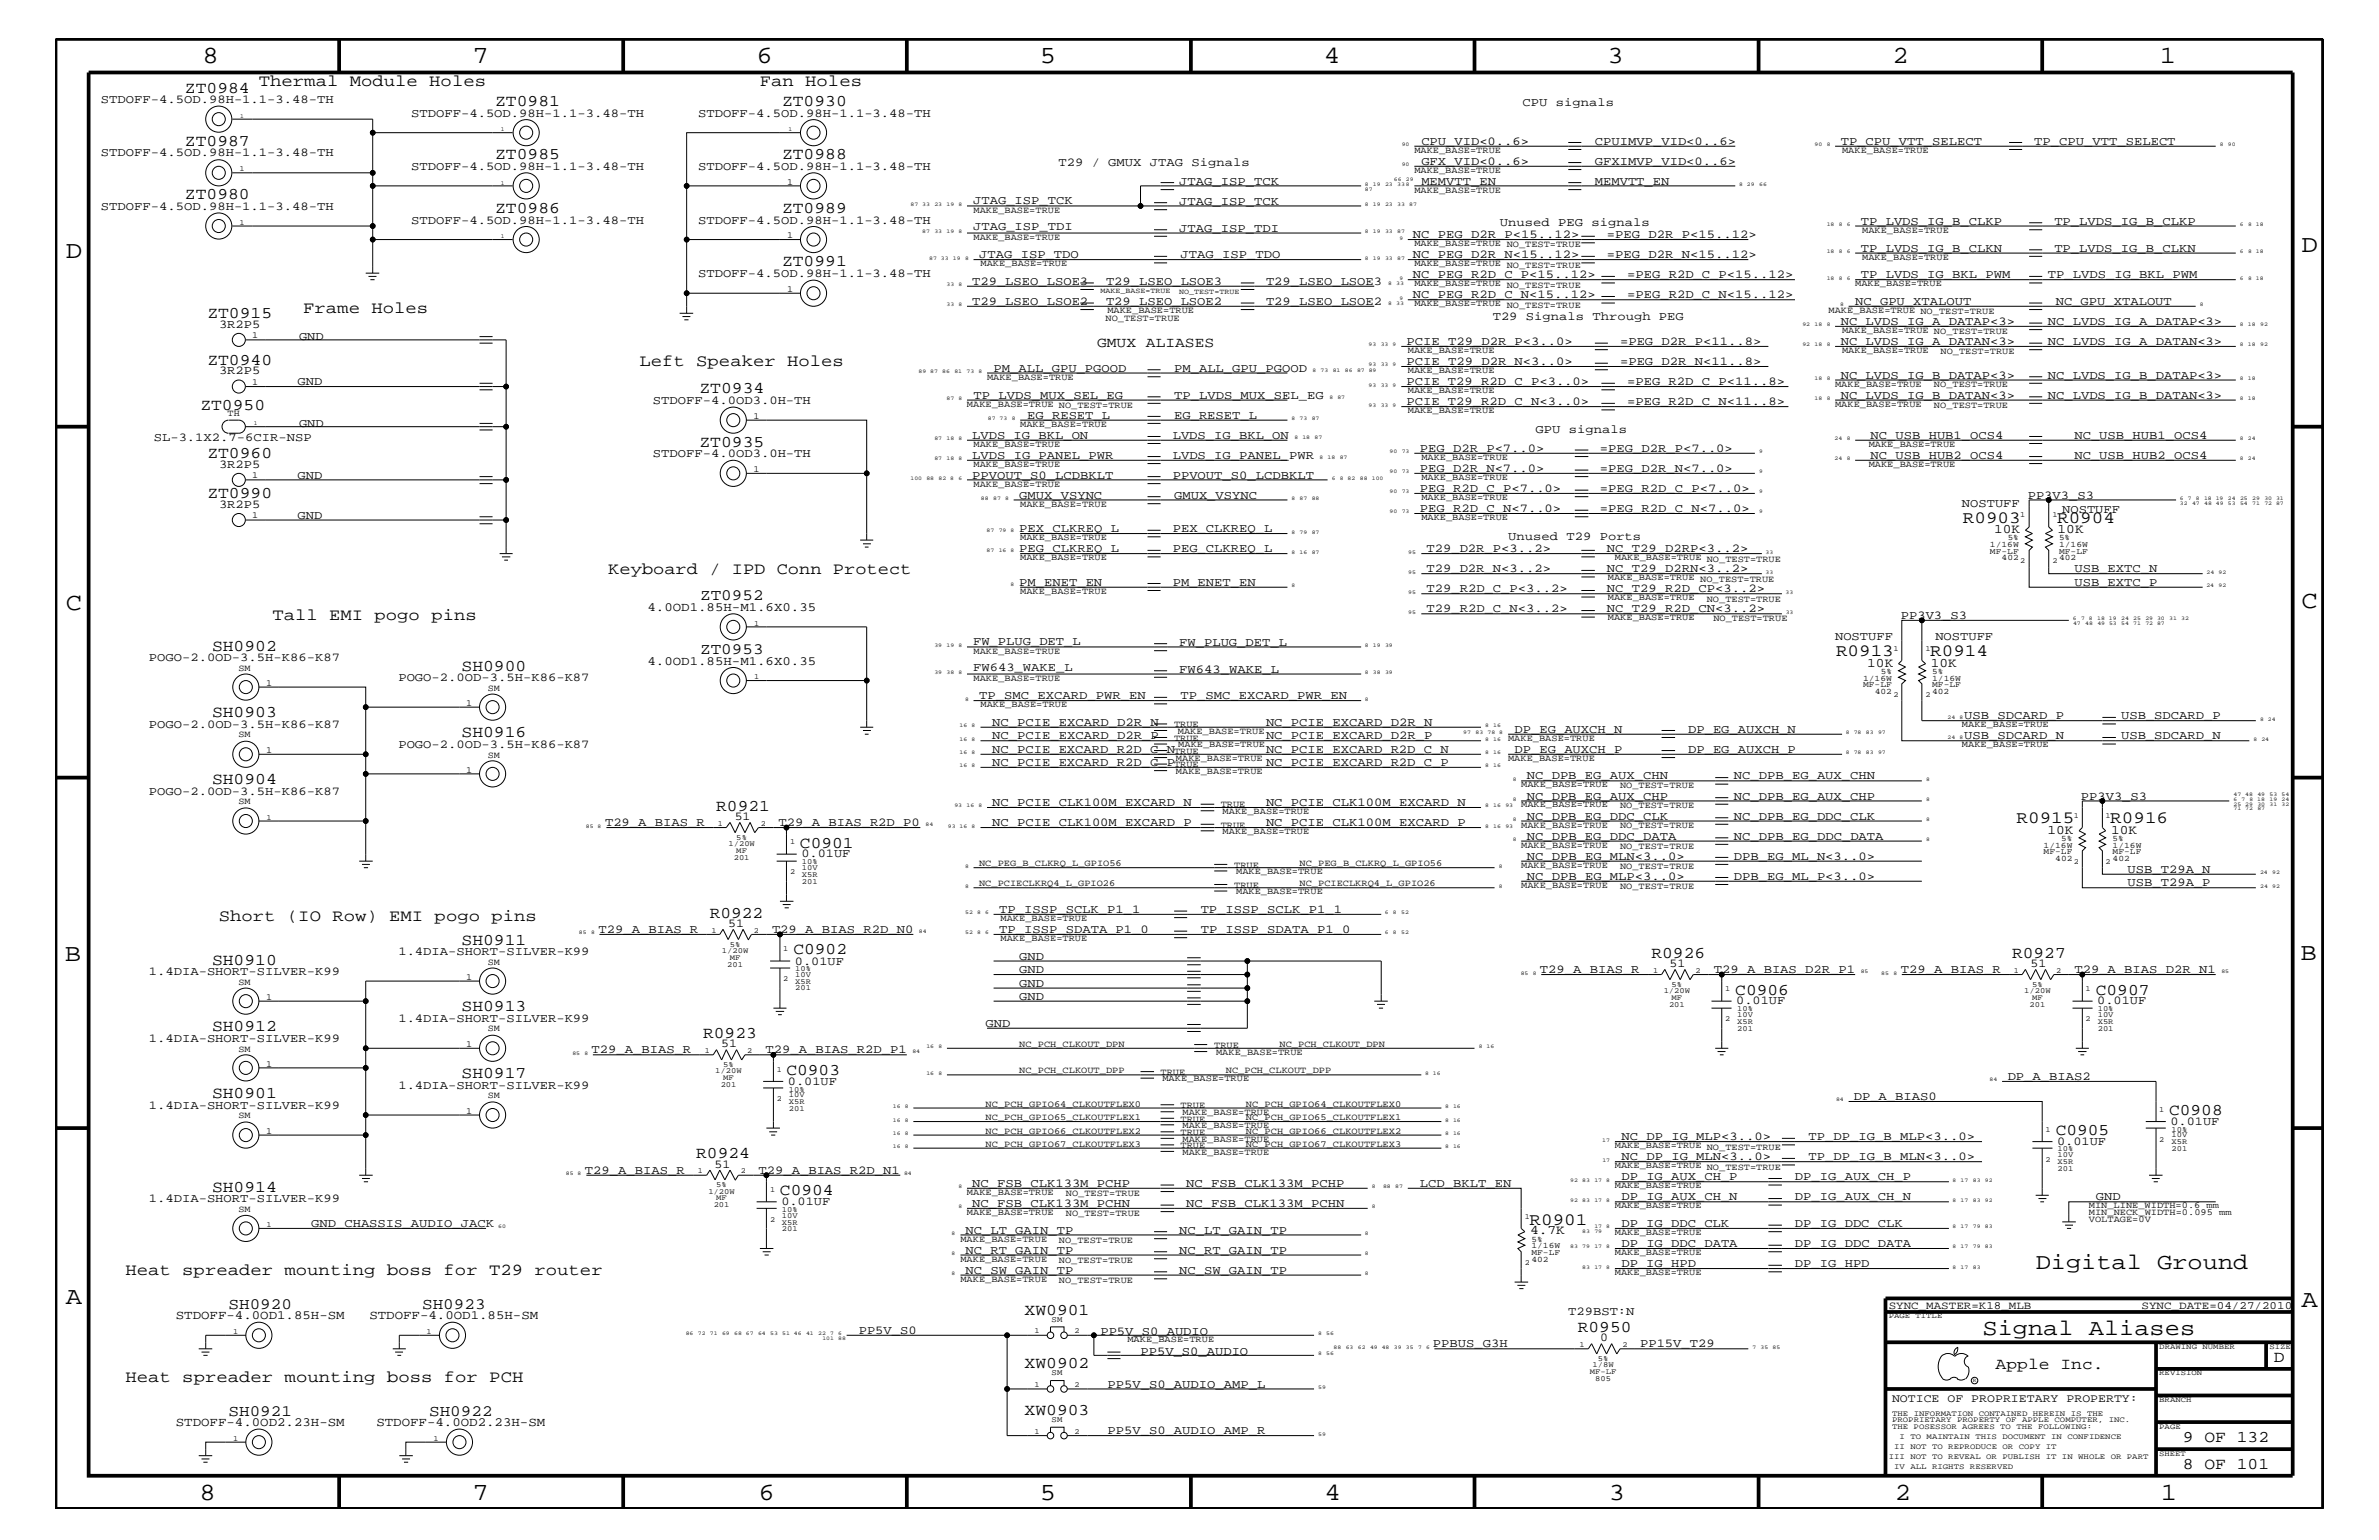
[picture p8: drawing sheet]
<svg xmlns="http://www.w3.org/2000/svg" width="432mm" height="279mm" viewBox="0 0 432 279" stroke-linecap="round" stroke-linejoin="round" font-family="sans-serif">
<defs><g id="words">
<g font-size="4.5">
<text x="36.7" y="11.5">8</text>
<text x="85.8" y="11.5">7</text>
<text x="137.3" y="11.5">6</text>
<text x="188.7" y="11.5">5</text>
<text x="240.3" y="11.5">4</text>
<text x="291.8" y="11.5">3</text>
<text x="343.5" y="11.5">2</text>
<text x="392" y="11.5">1</text>
<text x="11.9" y="46.8">D</text>
<text x="417.8" y="45.7">D</text>
<text x="11.9" y="110.6">C</text>
<text x="417.7" y="110.3">C</text>
<text x="11.8" y="174.3">B</text>
<text x="417.6" y="174.2">B</text>
<text x="11.9" y="236.7">A</text>
<text x="417.7" y="237.1">A</text>
<text x="36.2" y="272.1">8</text>
<text x="85.8" y="272.1">7</text>
<text x="137.7" y="272.1">6</text>
<text x="188.7" y="272.1">5</text>
<text x="240.4" y="272.1">4</text>
<text x="292" y="272.1">3</text>
<text x="343.9" y="272.1">2</text>
<text x="392.2" y="272.1">1</text>
</g>
<g font-size="4.1">
<text x="369.5" y="230.2">Digital Ground</text>
<text x="359.8" y="242.3">Signal Aliases</text>
</g>
<g font-size="3.1">
<text x="356.3" y="94.9">R0903</text>
<text x="373.4" y="94.9">R0904</text>
<text x="333.2" y="119.1">R0913</text>
<text x="350.4" y="119.1">R0914</text>
<text x="366" y="149.4">R0915</text>
<text x="383" y="149.4">R0916</text>
<text x="277.6" y="222.2">R0901</text>
</g>
<g font-size="3">
<text x="33.6" y="16.8">ZT0984</text>
<text x="47" y="15.6">Thermal Module Holes</text>
<text x="137.9" y="15.6">Fan Holes</text>
<text x="89.9" y="19.2">ZT0981</text>
<text x="141.9" y="19.2">ZT0930</text>
<text x="33.6" y="26.5">ZT0987</text>
<text x="89.9" y="28.9">ZT0985</text>
<text x="141.9" y="28.9">ZT0988</text>
<text x="33.6" y="36.2">ZT0980</text>
<text x="89.9" y="38.6">ZT0986</text>
<text x="141.9" y="38.6">ZT0989</text>
<text x="141.9" y="48.3">ZT0991</text>
<text x="37.6" y="57.7">ZT0915</text>
<text x="55" y="56.8">Frame Holes</text>
<text x="37.6" y="66.2">ZT0940</text>
<text x="116.1" y="66.5">Left Speaker Holes</text>
<text x="127" y="71.3">ZT0934</text>
<text x="36.4" y="74.4">ZT0950</text>
<text x="37.6" y="83.1">ZT0960</text>
<text x="127" y="81.1">ZT0935</text>
<text x="37.6" y="90.4">ZT0990</text>
<text x="110.4" y="104.1">Keyboard / IPD Conn Protect</text>
<text x="49.4" y="112.6">Tall EMI pogo pins</text>
<text x="38.5" y="118.1">SH0902</text>
<text x="83.8" y="121.7">SH0900</text>
<text x="38.5" y="130.2">SH0903</text>
<text x="83.8" y="133.8">SH0916</text>
<text x="38.5" y="142.3">SH0904</text>
<text x="130" y="147.1">R0921</text>
<text x="145.2" y="153.8">C0901</text>
<text x="39.7" y="167.1">Short (IO Row) EMI pogo pins</text>
<text x="128.8" y="166.5">R0922</text>
<text x="83.8" y="171.4">SH0911</text>
<text x="144" y="173.2">C0902</text>
<text x="299.8" y="173.8">R0926</text>
<text x="365.2" y="173.8">R0927</text>
<text x="38.5" y="175">SH0910</text>
<text x="83.8" y="183.5">SH0913</text>
<text x="315" y="180.5">C0906</text>
<text x="380.4" y="180.5">C0907</text>
<text x="38.5" y="187.1">SH0912</text>
<text x="127.6" y="188.3">R0923</text>
<text x="83.8" y="195.6">SH0917</text>
<text x="142.7" y="195">C0903</text>
<text x="38.5" y="199.2">SH0901</text>
<text x="393.7" y="202.3">C0908</text>
<text x="373.1" y="205.9">C0905</text>
<text x="126.4" y="210.2">R0924</text>
<text x="38.5" y="216.2">SH0914</text>
<text x="141.6" y="216.9">C0904</text>
<text x="22.8" y="231.3">Heat spreader mounting boss for T29 router</text>
<text x="186" y="238.5">XW0901</text>
<text x="286.4" y="241.7">R0950</text>
<text x="22.8" y="250.7">Heat spreader mounting boss for PCH</text>
<text x="186" y="248.2">XW0902</text>
<text x="362.2" y="248.4">Apple Inc.</text>
<text x="412.7" y="247.1">D</text>
<text x="186" y="256.7">XW0903</text>
<text x="396.2" y="261.6">9 OF 132</text>
<text x="396.2" y="266.6">8 OF 101</text>
</g>
<g font-size="2.9">
<text x="127.1" y="108.9">ZT0952</text>
<text x="127.1" y="118.6">ZT0953</text>
<text x="41.5" y="237.4">SH0920</text>
<text x="76.6" y="237.4">SH0923</text>
<text x="41.5" y="256.8">SH0921</text>
<text x="77.9" y="256.8">SH0922</text>
</g>
<text font-size="2.6" x="199.1" y="63">GMUX ALIASES</text>
<g font-size="2.4">
<text x="361.9" y="96.7">10K</text>
<text x="373.5" y="96.7">10K</text>
<text x="338.9" y="120.9">10K</text>
<text x="350.4" y="120.9">10K</text>
<text x="371.6" y="151.2">10K</text>
<text x="383.2" y="151.2">10K</text>
<text x="277.7" y="224">4.7K</text>
</g>
<g font-size="2.3">
<text x="117.5" y="110.9">4.0OD1.85H-M1.6X0.35</text>
<text x="117.5" y="120.6">4.0OD1.85H-M1.6X0.35</text>
<text x="31.9" y="239.4">STDOFF-4.0OD1.85H-SM</text>
<text x="67.1" y="239.4">STDOFF-4.0OD1.85H-SM</text>
<text x="31.9" y="258.8">STDOFF-4.0OD2.23H-SM</text>
<text x="68.3" y="258.8">STDOFF-4.0OD2.23H-SM</text>
</g>
<g font-size="2.2">
<text x="18.3" y="18.7">STDOFF-4.5OD.98H-1.1-3.48-TH</text>
<text x="74.6" y="21.2">STDOFF-4.5OD.98H-1.1-3.48-TH</text>
<text x="126.7" y="21.2">STDOFF-4.5OD.98H-1.1-3.48-TH</text>
<text x="276.4" y="19.2">CPU signals</text>
<text x="18.3" y="28.4">STDOFF-4.5OD.98H-1.1-3.48-TH</text>
<text x="258" y="26.3">CPU_VID&lt;0..6&gt;</text>
<text x="258" y="29.9">GFX_VID&lt;0..6&gt;</text>
<text x="289.5" y="29.9">GFXIMVP_VID&lt;0..6&gt;</text>
<text x="289.5" y="26.3">CPUIMVP_VID&lt;0..6&gt;</text>
<text x="334.1" y="26.3">TP_CPU_VTT_SELECT</text>
<text x="369.2" y="26.3">TP_CPU_VTT_SELECT</text>
<text x="74.6" y="30.8">STDOFF-4.5OD.98H-1.1-3.48-TH</text>
<text x="126.7" y="30.8">STDOFF-4.5OD.98H-1.1-3.48-TH</text>
<text x="192.1" y="30.2">T29 / GMUX JTAG Signals</text>
<text x="214" y="33.6">JTAG_ISP_TCK</text>
<text x="258" y="33.6">MEMVTT_EN</text>
<text x="289.5" y="33.6">MEMVTT_EN</text>
<text x="18.3" y="38.1">STDOFF-4.5OD.98H-1.1-3.48-TH</text>
<text x="74.6" y="40.6">STDOFF-4.5OD.98H-1.1-3.48-TH</text>
<text x="126.7" y="40.6">STDOFF-4.5OD.98H-1.1-3.48-TH</text>
<text x="176.6" y="36.9">JTAG_ISP_TCK</text>
<text x="176.6" y="41.8">JTAG_ISP_TDI</text>
<text x="214" y="37.2">JTAG_ISP_TCK</text>
<text x="272.2" y="41">Unused PEG signals</text>
<text x="337.7" y="40.8">TP_LVDS_IG_B_CLKP</text>
<text x="372.9" y="40.8">TP_LVDS_IG_B_CLKP</text>
<text x="177.7" y="46.8">JTAG_ISP_TDO</text>
<text x="214" y="42">JTAG_ISP_TDI</text>
<text x="214.3" y="46.8">JTAG_ISP_TDO</text>
<text x="256.5" y="46.8">NC_PEG_D2R_N&lt;15..12&gt;</text>
<text x="256.5" y="43.2">NC_PEG_D2R_P&lt;15..12&gt;</text>
<text x="291.7" y="46.8">=PEG_D2R_N&lt;15..12&gt;</text>
<text x="291.7" y="43.2">=PEG_D2R_P&lt;15..12&gt;</text>
<text x="337.7" y="45.7">TP_LVDS_IG_B_CLKN</text>
<text x="372.9" y="45.7">TP_LVDS_IG_B_CLKN</text>
<text x="126.7" y="50.2">STDOFF-4.5OD.98H-1.1-3.48-TH</text>
<text x="176.4" y="51.7">T29_LSEO_LSOE3</text>
<text x="200.7" y="51.7">T29_LSEO_LSOE3</text>
<text x="229.8" y="51.7">T29_LSEO_LSOE3</text>
<text x="256.5" y="50.5">NC_PEG_R2D_C_P&lt;15..12&gt;</text>
<text x="295.3" y="50.5">=PEG_R2D_C_P&lt;15..12&gt;</text>
<text x="337.7" y="50.5">TP_LVDS_IG_BKL_PWM</text>
<text x="371.7" y="50.5">TP_LVDS_IG_BKL_PWM</text>
<text x="39.8" y="59.5">3R2P5</text>
<text x="176.4" y="55.3">T29_LSEO_LSOE2</text>
<text x="200.7" y="55.3">T29_LSEO_LSOE2</text>
<text x="229.8" y="55.3">T29_LSEO_LSOE2</text>
<text x="256.5" y="54.1">NC_PEG_R2D_C_N&lt;15..12&gt;</text>
<text x="270.9" y="58">T29 Signals Through PEG</text>
<text x="295.3" y="54.1">=PEG_R2D_C_N&lt;15..12&gt;</text>
<text x="334.1" y="59">NC_LVDS_IG_A_DATAP&lt;3&gt;</text>
<text x="336.7" y="55.3">NC_GPU_XTALOUT</text>
<text x="371.7" y="59">NC_LVDS_IG_A_DATAP&lt;3&gt;</text>
<text x="373.1" y="55.3">NC_GPU_XTALOUT</text>
<text x="54.3" y="61.7">GND</text>
<text x="255.3" y="62.6">PCIE_T29_D2R_P&lt;3..0&gt;</text>
<text x="294" y="62.6">=PEG_D2R_P&lt;11..8&gt;</text>
<text x="334.1" y="62.6">NC_LVDS_IG_A_DATAN&lt;3&gt;</text>
<text x="371.7" y="62.6">NC_LVDS_IG_A_DATAN&lt;3&gt;</text>
<text x="39.8" y="67.9">3R2P5</text>
<text x="54" y="69.9">GND</text>
<text x="180.3" y="67.5">PM_ALL_GPU_PGOOD</text>
<text x="213.1" y="67.5">PM_ALL_GPU_PGOOD</text>
<text x="255.3" y="69.9">PCIE_T29_R2D_C_P&lt;3..0&gt;</text>
<text x="255.3" y="66.2">PCIE_T29_D2R_N&lt;3..0&gt;</text>
<text x="294" y="66.2">=PEG_D2R_N&lt;11..8&gt;</text>
<text x="295.3" y="69.9">=PEG_R2D_C_P&lt;11..8&gt;</text>
<text x="334.1" y="68.7">NC_LVDS_IG_B_DATAP&lt;3&gt;</text>
<text x="371.7" y="68.7">NC_LVDS_IG_B_DATAP&lt;3&gt;</text>
<text x="54.3" y="77.4">GND</text>
<text x="118.5" y="73.3">STDOFF-4.0OD3.0H-TH</text>
<text x="176.7" y="72.3">TP_LVDS_MUX_SEL_EG</text>
<text x="186.4" y="76">EG_RESET_L</text>
<text x="213.1" y="72.3">TP_LVDS_MUX_SEL_EG</text>
<text x="213.1" y="76">EG_RESET_L</text>
<text x="255.3" y="73.5">PCIE_T29_R2D_C_N&lt;3..0&gt;</text>
<text x="295.3" y="73.5">=PEG_R2D_C_N&lt;11..8&gt;</text>
<text x="334.1" y="72.3">NC_LVDS_IG_B_DATAN&lt;3&gt;</text>
<text x="371.7" y="72.3">NC_LVDS_IG_B_DATAN&lt;3&gt;</text>
<text x="27.9" y="80">SL-3.1X2.7-6CIR-NSP</text>
<text x="118.5" y="83">STDOFF-4.0OD3.0H-TH</text>
<text x="176.4" y="79.6">LVDS_IG_BKL_ON</text>
<text x="176.4" y="83.3">LVDS_IG_PANEL_PWR</text>
<text x="212.9" y="83.3">LVDS_IG_PANEL_PWR</text>
<text x="212.9" y="79.6">LVDS_IG_BKL_ON</text>
<text x="257.7" y="82">PEG_D2R_P&lt;7..0&gt;</text>
<text x="278.7" y="78.6">GPU signals</text>
<text x="290.4" y="82">=PEG_D2R_P&lt;7..0&gt;</text>
<text x="339.5" y="83.3">NC_USB_HUB2_OCS4</text>
<text x="339.5" y="79.6">NC_USB_HUB1_OCS4</text>
<text x="376.5" y="83.3">NC_USB_HUB2_OCS4</text>
<text x="376.5" y="79.6">NC_USB_HUB1_OCS4</text>
<text x="39.8" y="84.9">3R2P5</text>
<text x="54" y="86.9">GND</text>
<text x="176.4" y="86.9">PPVOUT_S0_LCDBKLT</text>
<text x="212.9" y="86.9">PPVOUT_S0_LCDBKLT</text>
<text x="257.7" y="85.6">PEG_D2R_N&lt;7..0&gt;</text>
<text x="257.7" y="89.3">PEG_R2D_C_P&lt;7..0&gt;</text>
<text x="290.4" y="85.6">=PEG_D2R_N&lt;7..0&gt;</text>
<text x="290.4" y="89.3">=PEG_R2D_C_P&lt;7..0&gt;</text>
<text x="39.8" y="92.2">3R2P5</text>
<text x="54" y="94.2">GND</text>
<text x="185" y="90.5">GMUX_VSYNC</text>
<text x="213.1" y="90.5">GMUX_VSYNC</text>
<text x="257.7" y="92.9">PEG_R2D_C_N&lt;7..0&gt;</text>
<text x="290.4" y="92.9">=PEG_R2D_C_N&lt;7..0&gt;</text>
<text x="356.1" y="92">NOSTUFF</text>
<text x="368" y="90.5">PP3V3_S3</text>
<text x="374.3" y="93.2">NOSTUFF</text>
<text x="185" y="100.2">PEG_CLKREQ_L</text>
<text x="185" y="96.5">PEX_CLKREQ_L</text>
<text x="212.9" y="96.5">PEX_CLKREQ_L</text>
<text x="212.9" y="100.2">PEG_CLKREQ_L</text>
<text x="258.9" y="100.2">T29_D2R_P&lt;3..2&gt;</text>
<text x="273.8" y="98">Unused T29 Ports</text>
<text x="291.7" y="100.2">NC_T29_D2RP&lt;3..2&gt;</text>
<text x="185" y="106.3">PM_ENET_EN</text>
<text x="212.9" y="106.3">PM_ENET_EN</text>
<text x="258.9" y="107.5">T29_R2D_C_P&lt;3..2&gt;</text>
<text x="258.9" y="103.8">T29_D2R_N&lt;3..2&gt;</text>
<text x="291.7" y="103.8">NC_T29_D2RN&lt;3..2&gt;</text>
<text x="291.7" y="107.5">NC_T29_R2D_CP&lt;3..2&gt;</text>
<text x="376.5" y="106.3">USB_EXTC_P</text>
<text x="376.5" y="103.8">USB_EXTC_N</text>
<text x="258.9" y="111.1">T29_R2D_C_N&lt;3..2&gt;</text>
<text x="291.7" y="111.1">NC_T29_R2D_CN&lt;3..2&gt;</text>
<text x="345" y="112.3">PP3V3_S3</text>
<text x="176.6" y="117">FW_PLUG_DET_L</text>
<text x="214" y="117.2">FW_PLUG_DET_L</text>
<text x="333.1" y="116.2">NOSTUFF</text>
<text x="351.3" y="116.2">NOSTUFF</text>
<text x="27" y="120">POGO-2.0OD-3.5H-K86-K87</text>
<text x="72.3" y="123.6">POGO-2.0OD-3.5H-K86-K87</text>
<text x="176.6" y="121.8">FW643_WAKE_L</text>
<text x="214" y="122">FW643_WAKE_L</text>
<text x="177.7" y="126.9">TP_SMC_EXCARD_PWR_EN</text>
<text x="180.1" y="131.7">NC_PCIE_EXCARD_D2R_N</text>
<text x="214.3" y="126.9">TP_SMC_EXCARD_PWR_EN</text>
<text x="229.8" y="131.7">NC_PCIE_EXCARD_D2R_N</text>
<text x="356.5" y="130.5">USB_SDCARD_P</text>
<text x="385" y="130.5">USB_SDCARD_P</text>
<text x="27" y="132.1">POGO-2.0OD-3.5H-K86-K87</text>
<text x="72.3" y="135.7">POGO-2.0OD-3.5H-K86-K87</text>
<text x="180.1" y="136.6">NC_PCIE_EXCARD_R2D_C_N</text>
<text x="180.1" y="134.1">NC_PCIE_EXCARD_D2R_P</text>
<text x="229.8" y="134.1">NC_PCIE_EXCARD_D2R_P</text>
<text x="229.8" y="136.6">NC_PCIE_EXCARD_R2D_C_N</text>
<text x="274.9" y="136.6">DP_EG_AUXCH_P</text>
<text x="274.9" y="133">DP_EG_AUXCH_N</text>
<text x="306.4" y="133">DP_EG_AUXCH_N</text>
<text x="306.4" y="136.6">DP_EG_AUXCH_P</text>
<text x="356.5" y="134.1">USB_SDCARD_N</text>
<text x="385" y="134.1">USB_SDCARD_N</text>
<text x="180.1" y="139">NC_PCIE_EXCARD_R2D_C_P</text>
<text x="229.8" y="139">NC_PCIE_EXCARD_R2D_C_P</text>
<text x="277.1" y="141.4">NC_DPB_EG_AUX_CHN</text>
<text x="314.7" y="141.4">NC_DPB_EG_AUX_CHN</text>
<text x="27" y="144.2">POGO-2.0OD-3.5H-K86-K87</text>
<text x="109.8" y="149.9">T29_A_BIAS_R</text>
<text x="133.4" y="148.8">51</text>
<text x="141.3" y="149.9">T29_A_BIAS_R2D_P0</text>
<text x="180.1" y="146.2">NC_PCIE_CLK100M_EXCARD_N</text>
<text x="180.1" y="149.9">NC_PCIE_CLK100M_EXCARD_P</text>
<text x="229.8" y="146.2">NC_PCIE_CLK100M_EXCARD_N</text>
<text x="229.8" y="149.9">NC_PCIE_CLK100M_EXCARD_P</text>
<text x="277.1" y="145.1">NC_DPB_EG_AUX_CHP</text>
<text x="277.1" y="148.7">NC_DPB_EG_DDC_CLK</text>
<text x="314.7" y="145.1">NC_DPB_EG_AUX_CHP</text>
<text x="314.7" y="148.7">NC_DPB_EG_DDC_CLK</text>
<text x="377.7" y="145.1">PP3V3_S3</text>
<text x="145.5" y="155.6">0.01UF</text>
<text x="277.1" y="152.3">NC_DPB_EG_DDC_DATA</text>
<text x="277.1" y="156">NC_DPB_EG_MLN&lt;3..0&gt;</text>
<text x="314.7" y="156">DPB_EG_ML_N&lt;3..0&gt;</text>
<text x="314.7" y="152.3">NC_DPB_EG_DDC_DATA</text>
<text x="277.1" y="159.6">NC_DPB_EG_MLP&lt;3..0&gt;</text>
<text x="314.7" y="159.6">DPB_EG_ML_P&lt;3..0&gt;</text>
<text x="386.2" y="160.8">USB_T29A_P</text>
<text x="386.2" y="158.4">USB_T29A_N</text>
<text x="181.4" y="165.6">TP_ISSP_SCLK_P1_1</text>
<text x="217.9" y="165.6">TP_ISSP_SCLK_P1_1</text>
<text x="72.3" y="173.3">1.4DIA-SHORT-SILVER-K99</text>
<text x="108.6" y="169.3">T29_A_BIAS_R</text>
<text x="132.2" y="168.2">51</text>
<text x="140.1" y="169.3">T29_A_BIAS_R2D_N0</text>
<text x="181.4" y="169.3">TP_ISSP_SDATA_P1_0</text>
<text x="217.9" y="169.3">TP_ISSP_SDATA_P1_0</text>
<text x="27" y="176.9">1.4DIA-SHORT-SILVER-K99</text>
<text x="144.3" y="175">0.01UF</text>
<text x="185" y="176.6">GND</text>
<text x="185" y="179">GND</text>
<text x="185" y="174.2">GND</text>
<text x="279.5" y="176.6">T29_A_BIAS_R</text>
<text x="303" y="175.5">51</text>
<text x="311.1" y="176.6">T29_A_BIAS_D2R_P1</text>
<text x="345" y="176.6">T29_A_BIAS_R</text>
<text x="368.6" y="175.5">51</text>
<text x="376.5" y="176.6">T29_A_BIAS_D2R_N1</text>
<text x="72.3" y="185.4">1.4DIA-SHORT-SILVER-K99</text>
<text x="185" y="181.4">GND</text>
<text x="315.1" y="182.2">0.01UF</text>
<text x="380.7" y="182.2">0.01UF</text>
<text x="27" y="189.1">1.4DIA-SHORT-SILVER-K99</text>
<text x="107.4" y="191.1">T29_A_BIAS_R</text>
<text x="130.9" y="190">51</text>
<text x="138.9" y="191.1">T29_A_BIAS_R2D_P1</text>
<text x="178.9" y="186.3">GND</text>
<text x="72.3" y="197.6">1.4DIA-SHORT-SILVER-K99</text>
<text x="143" y="196.8">0.01UF</text>
<text x="364.4" y="195.9">DP_A_BIAS2</text>
<text x="27" y="201.2">1.4DIA-SHORT-SILVER-K99</text>
<text x="336.5" y="199.6">DP_A_BIAS0</text>
<text x="294.3" y="206.9">NC_DP_IG_MLP&lt;3..0&gt;</text>
<text x="328.3" y="206.9">TP_DP_IG_B_MLP&lt;3..0&gt;</text>
<text x="373.4" y="207.7">0.01UF</text>
<text x="394" y="204.1">0.01UF</text>
<text x="106.2" y="213">T29_A_BIAS_R</text>
<text x="129.7" y="211.9">51</text>
<text x="137.7" y="213">T29_A_BIAS_R2D_N1</text>
<text x="176.4" y="215.3">NC_FSB_CLK133M_PCHP</text>
<text x="215.3" y="215.3">NC_FSB_CLK133M_PCHP</text>
<text x="257.7" y="215.3">LCD_BKLT_EN</text>
<text x="294.3" y="214.2">DP_IG_AUX_CH_P</text>
<text x="294.3" y="210.5">NC_DP_IG_MLN&lt;3..0&gt;</text>
<text x="325.8" y="214.2">DP_IG_AUX_CH_P</text>
<text x="328.3" y="210.5">TP_DP_IG_B_MLN&lt;3..0&gt;</text>
<text x="27" y="218.1">1.4DIA-SHORT-SILVER-K99</text>
<text x="141.8" y="218.6">0.01UF</text>
<text x="176.4" y="219">NC_FSB_CLK133M_PCHN</text>
<text x="215.3" y="219">NC_FSB_CLK133M_PCHN</text>
<text x="294.3" y="217.8">DP_IG_AUX_CH_N</text>
<text x="325.8" y="217.8">DP_IG_AUX_CH_N</text>
<text x="380.4" y="217.8">GND</text>
<text x="56.5" y="222.6">GND_CHASSIS_AUDIO_JACK</text>
<text x="175.3" y="227.5">NC_RT_GAIN_TP</text>
<text x="175.3" y="223.9">NC_LT_GAIN_TP</text>
<text x="214" y="227.5">NC_RT_GAIN_TP</text>
<text x="214" y="223.9">NC_LT_GAIN_TP</text>
<text x="294.3" y="226.3">DP_IG_DDC_DATA</text>
<text x="294.3" y="222.6">DP_IG_DDC_CLK</text>
<text x="325.8" y="222.6">DP_IG_DDC_CLK</text>
<text x="325.8" y="226.3">DP_IG_DDC_DATA</text>
<text x="175.3" y="231.1">NC_SW_GAIN_TP</text>
<text x="214" y="231.1">NC_SW_GAIN_TP</text>
<text x="294.3" y="229.9">DP_IG_HPD</text>
<text x="325.8" y="229.9">DP_IG_HPD</text>
<text x="284.6" y="238.6">T29BST:N</text>
<text x="155.9" y="242">PP5V_S0</text>
<text x="199.7" y="242.3">PP5V_S0_AUDIO</text>
<text x="207" y="245.9">PP5V_S0_AUDIO</text>
<text x="260.1" y="244.5">PPBUS_G3H</text>
<text x="290.4" y="243.4">0</text>
<text x="297.7" y="244.5">PP15V_T29</text>
<text x="201" y="251.7">PP5V_S0_AUDIO_AMP_L</text>
<text x="201" y="260.2">PP5V_S0_AUDIO_AMP_R</text>
</g>
<text font-size="2.1" x="343.4" y="254.4">NOTICE OF PROPRIETARY PROPERTY:</text>
<g font-size="2">
<text x="342.8" y="237.4">SYNC_MASTER=K18_MLB</text>
<text x="388.7" y="237.4">SYNC_DATE=04/27/2010</text>
</g>
<g font-size="1.7">
<text x="256.7" y="27.7">MAKE_BASE=TRUE</text>
<text x="334.3" y="27.7">MAKE_BASE=TRUE</text>
<text x="142.9" y="33.6">1</text>
<text x="256.7" y="35">MAKE_BASE=TRUE</text>
<text x="256.7" y="31.4">MAKE_BASE=TRUE</text>
<text x="176.7" y="38.6">MAKE_BASE=TRUE</text>
<text x="142.9" y="43.2">1</text>
<text x="176.7" y="43.5">MAKE_BASE=TRUE</text>
<text x="256.7" y="44.6">MAKE_BASE=TRUE NO_TEST=TRUE</text>
<text x="338" y="47.1">MAKE_BASE=TRUE</text>
<text x="338" y="42.3">MAKE_BASE=TRUE</text>
<text x="142.9" y="52.9">1</text>
<text x="178" y="48.3">MAKE_BASE=TRUE</text>
<text x="256.7" y="51.9">MAKE_BASE=TRUE NO_TEST=TRUE</text>
<text x="256.7" y="48.3">MAKE_BASE=TRUE NO_TEST=TRUE</text>
<text x="336.7" y="51.9">MAKE_BASE=TRUE</text>
<text x="200.7" y="58.2">NO_TEST=TRUE</text>
<text x="201" y="56.8">MAKE_BASE=TRUE</text>
<text x="256.7" y="55.6">MAKE_BASE=TRUE NO_TEST=TRUE</text>
<text x="331.9" y="56.8">MAKE_BASE=TRUE NO_TEST=TRUE</text>
<text x="45.8" y="61.3">1</text>
<text x="255.5" y="64">MAKE_BASE=TRUE</text>
<text x="334.3" y="64">MAKE_BASE=TRUE</text>
<text x="334.3" y="60.4">MAKE_BASE=TRUE NO_TEST=TRUE</text>
<text x="352.2" y="64.3">NO_TEST=TRUE</text>
<text x="45.8" y="69.8">1</text>
<text x="179.2" y="68.9">MAKE_BASE=TRUE</text>
<text x="255.5" y="67.7">MAKE_BASE=TRUE</text>
<text x="255.5" y="71.3">MAKE_BASE=TRUE</text>
<text x="333.1" y="70.1">MAKE_BASE=TRUE</text>
<text x="351" y="70.3">NO_TEST=TRUE</text>
<text x="41.3" y="75.6">TH</text>
<text x="136.8" y="76">1</text>
<text x="175.5" y="73.8">MAKE_BASE=TRUE NO_TEST=TRUE</text>
<text x="185.2" y="77.4">MAKE_BASE=TRUE</text>
<text x="255.5" y="75">MAKE_BASE=TRUE</text>
<text x="333.1" y="73.8">MAKE_BASE=TRUE</text>
<text x="351" y="73.9">NO_TEST=TRUE</text>
<text x="176.7" y="81.1">MAKE_BASE=TRUE</text>
<text x="258" y="83.5">MAKE_BASE=TRUE</text>
<text x="339.2" y="81.1">MAKE_BASE=TRUE</text>
<text x="45.8" y="86.7">1</text>
<text x="136.8" y="85.6">1</text>
<text x="176.7" y="88.3">MAKE_BASE=TRUE</text>
<text x="176.7" y="84.7">MAKE_BASE=TRUE</text>
<text x="258" y="87.1">MAKE_BASE=TRUE</text>
<text x="339.2" y="84.7">MAKE_BASE=TRUE</text>
<text x="45.8" y="94">1</text>
<text x="185.2" y="92">MAKE_BASE=TRUE</text>
<text x="258" y="90.7">MAKE_BASE=TRUE</text>
<text x="258" y="94.3">MAKE_BASE=TRUE</text>
<text x="185.2" y="101.6">MAKE_BASE=TRUE</text>
<text x="185.2" y="98">MAKE_BASE=TRUE</text>
<text x="293.1" y="101.6">MAKE_BASE=TRUE NO_TEST=TRUE</text>
<text x="185.2" y="107.7">MAKE_BASE=TRUE</text>
<text x="291.8" y="105.3">MAKE_BASE=TRUE NO_TEST=TRUE</text>
<text x="291.8" y="108.9">MAKE_BASE=TRUE</text>
<text x="291.8" y="112.6">MAKE_BASE=TRUE</text>
<text x="309.8" y="109.2">NO_TEST=TRUE</text>
<text x="311" y="112.7">NO_TEST=TRUE</text>
<text x="176.7" y="118.6">MAKE_BASE=TRUE</text>
<text x="43.3" y="121.7">SM</text>
<text x="48.3" y="124.4">1</text>
<text x="88.6" y="125.3">SM</text>
<text x="176.7" y="123.5">MAKE_BASE=TRUE</text>
<text x="84.6" y="128">1</text>
<text x="178" y="128.3">MAKE_BASE=TRUE</text>
<text x="213.1" y="131.9">TRUE</text>
<text x="356.1" y="131.9">MAKE_BASE=TRUE</text>
<text x="43.3" y="133.8">SM</text>
<text x="48.3" y="136.6">1</text>
<text x="88.6" y="137.4">SM</text>
<text x="213.1" y="136.8">TRUE</text>
<text x="213.1" y="134.4">TRUE</text>
<text x="213.8" y="133.1">MAKE_BASE=TRUE</text>
<text x="213.9" y="135.6">MAKE_BASE=TRUE</text>
<text x="273.7" y="134.4">MAKE_BASE=TRUE</text>
<text x="356.1" y="135.6">MAKE_BASE=TRUE</text>
<text x="84.6" y="140.2">1</text>
<text x="213.1" y="139.2">TRUE</text>
<text x="213.4" y="138">MAKE_BASE=TRUE</text>
<text x="213.4" y="140.4">MAKE_BASE=TRUE</text>
<text x="273.7" y="138">MAKE_BASE=TRUE</text>
<text x="276.1" y="142.9">MAKE_BASE=TRUE</text>
<text x="294" y="143">NO_TEST=TRUE</text>
<text x="43.3" y="145.9">SM</text>
<text x="221.6" y="146.5">TRUE</text>
<text x="221.9" y="147.7">MAKE_BASE=TRUE</text>
<text x="276.1" y="146.5">MAKE_BASE=TRUE</text>
<text x="294" y="146.7">NO_TEST=TRUE</text>
<text x="221.6" y="150.1">TRUE</text>
<text x="221.9" y="151.3">MAKE_BASE=TRUE</text>
<text x="276.1" y="150.1">MAKE_BASE=TRUE</text>
<text x="276.1" y="153.8">MAKE_BASE=TRUE</text>
<text x="294" y="150.3">NO_TEST=TRUE</text>
<text x="294" y="154">NO_TEST=TRUE</text>
<text x="177.7" y="160.8">NC_PCIECLKRQ4_L_GPIO26</text>
<text x="177.7" y="157.2">NC_PEG_B_CLKRQ_L_GPIO56</text>
<text x="224" y="157.4">TRUE</text>
<text x="224" y="161.1">TRUE</text>
<text x="224.4" y="158.6">MAKE_BASE=TRUE</text>
<text x="235.9" y="157.2">NC_PEG_B_CLKRQ_L_GPIO56</text>
<text x="235.9" y="160.8">NC_PCIECLKRQ4_L_GPIO26</text>
<text x="276.1" y="161.1">MAKE_BASE=TRUE</text>
<text x="276.1" y="157.4">MAKE_BASE=TRUE</text>
<text x="294" y="161.2">NO_TEST=TRUE</text>
<text x="294" y="157.6">NO_TEST=TRUE</text>
<text x="181.6" y="167.1">MAKE_BASE=TRUE</text>
<text x="224.4" y="162.2">MAKE_BASE=TRUE</text>
<text x="181.6" y="170.7">MAKE_BASE=TRUE</text>
<text x="43.3" y="178.7">SM</text>
<text x="84.6" y="177.7">1</text>
<text x="88.6" y="175">SM</text>
<text x="48.3" y="181.4">1</text>
<text x="43.3" y="190.8">SM</text>
<text x="84.6" y="189.9">1</text>
<text x="88.6" y="187.1">SM</text>
<text x="185" y="189.9">NC_PCH_CLKOUT_DPN</text>
<text x="220.4" y="190.2">TRUE</text>
<text x="220.7" y="191.4">MAKE_BASE=TRUE</text>
<text x="232.2" y="189.9">NC_PCH_CLKOUT_DPN</text>
<text x="48.3" y="193.6">1</text>
<text x="185" y="194.8">NC_PCH_CLKOUT_DPP</text>
<text x="210.7" y="195">TRUE</text>
<text x="211" y="196.2">MAKE_BASE=TRUE</text>
<text x="222.5" y="194.8">NC_PCH_CLKOUT_DPP</text>
<text x="43.3" y="202.9">SM</text>
<text x="84.6" y="202">1</text>
<text x="88.6" y="199.2">SM</text>
<text x="178.9" y="203.2">NC_PCH_GPIO65_CLKOUTFLEX1</text>
<text x="178.9" y="200.9">NC_PCH_GPIO64_CLKOUTFLEX0</text>
<text x="214.3" y="203.5">TRUE</text>
<text x="214.3" y="201">TRUE</text>
<text x="214.6" y="202.3">MAKE_BASE=TRUE</text>
<text x="226.1" y="203.2">NC_PCH_GPIO65_CLKOUTFLEX1</text>
<text x="226.1" y="200.9">NC_PCH_GPIO64_CLKOUTFLEX0</text>
<text x="48.3" y="205.7">1</text>
<text x="178.9" y="208.1">NC_PCH_GPIO67_CLKOUTFLEX3</text>
<text x="178.9" y="205.7">NC_PCH_GPIO66_CLKOUTFLEX2</text>
<text x="214.3" y="205.9">TRUE</text>
<text x="214.3" y="208.3">TRUE</text>
<text x="214.6" y="204.7">MAKE_BASE=TRUE</text>
<text x="214.6" y="207.1">MAKE_BASE=TRUE</text>
<text x="214.6" y="209.6">MAKE_BASE=TRUE</text>
<text x="226.1" y="205.7">NC_PCH_GPIO66_CLKOUTFLEX2</text>
<text x="226.1" y="208.1">NC_PCH_GPIO67_CLKOUTFLEX3</text>
<text x="293.1" y="208.3">MAKE_BASE=TRUE NO_TEST=TRUE</text>
<text x="293.1" y="211.9">MAKE_BASE=TRUE NO_TEST=TRUE</text>
<text x="293.1" y="215.6">MAKE_BASE=TRUE</text>
<text x="43.3" y="219.8">SM</text>
<text x="175.5" y="220.4">MAKE_BASE=TRUE</text>
<text x="175.5" y="216.9">MAKE_BASE=TRUE</text>
<text x="193.5" y="220.7">NO_TEST=TRUE</text>
<text x="193.5" y="217">NO_TEST=TRUE</text>
<text x="293.1" y="219.2">MAKE_BASE=TRUE</text>
<text x="379.1" y="219.2">MIN_LINE_WIDTH=0.6 mm</text>
<text x="379.1" y="221.7">VOLTAGE=0V</text>
<text x="379.1" y="220.4">MIN_NECK_WIDTH=0.095 mm</text>
<text x="174.3" y="225.3">MAKE_BASE=TRUE</text>
<text x="192.2" y="225.5">NO_TEST=TRUE</text>
<text x="293.1" y="227.7">MAKE_BASE=TRUE</text>
<text x="293.1" y="224.1">MAKE_BASE=TRUE</text>
<text x="174.3" y="229">MAKE_BASE=TRUE</text>
<text x="174.3" y="232.6">MAKE_BASE=TRUE</text>
<text x="192.2" y="229.1">NO_TEST=TRUE</text>
<text x="192.2" y="232.8">NO_TEST=TRUE</text>
<text x="293.1" y="231.3">MAKE_BASE=TRUE</text>
<text x="204.6" y="243.5">MAKE_BASE=TRUE</text>
</g>
<g font-size="1.5">
<text x="361.2" y="100.4">MF-LF</text>
<text x="361.2" y="99.3">1/16W</text>
<text x="363.3" y="101.6">402</text>
<text x="364.4" y="98">5%</text>
<text x="373.7" y="101.6">402</text>
<text x="373.7" y="98">5%</text>
<text x="373.7" y="99.3">1/16W</text>
<text x="373.7" y="100.4">MF-LF</text>
<text x="338.2" y="124.7">MF-LF</text>
<text x="338.2" y="123.5">1/16W</text>
<text x="340.3" y="125.9">402</text>
<text x="341.4" y="122.3">5%</text>
<text x="350.7" y="123.5">1/16W</text>
<text x="350.7" y="124.7">MF-LF</text>
<text x="350.7" y="125.9">402</text>
<text x="350.7" y="122.3">5%</text>
<text x="370.9" y="153.8">1/16W</text>
<text x="370.9" y="155">MF-LF</text>
<text x="374.1" y="152.6">5%</text>
<text x="383.5" y="152.6">5%</text>
<text x="383.5" y="155">MF-LF</text>
<text x="383.5" y="153.8">1/16W</text>
<text x="373" y="156.2">402</text>
<text x="383.5" y="156.2">402</text>
<text x="278" y="226.5">1/16W</text>
<text x="278" y="227.7">MF-LF</text>
<text x="278" y="225.3">5%</text>
<text x="278" y="229">402</text>
<text x="190.9" y="239.9">SM</text>
<text x="190.9" y="249.5">SM</text>
<text x="190.9" y="258">SM</text>
</g>
<g font-size="1.4">
<text x="43.5" y="31.1">1</text>
<text x="43.5" y="40.8">1</text>
<text x="199.7" y="53.2">MAKE_BASE=TRUE</text>
<text x="214" y="53.4">NO_TEST=TRUE</text>
<text x="366.7" y="93.8">1</text>
<text x="372.5" y="93.8">1</text>
<text x="366.7" y="102.2">2</text>
<text x="372.5" y="102.2">2</text>
<text x="136.9" y="113.6">1</text>
<text x="343.7" y="118.1">1</text>
<text x="349.5" y="118.1">1</text>
<text x="136.9" y="123.2">1</text>
<text x="343.7" y="126.5">2</text>
<text x="349.5" y="126.5">2</text>
<text x="48.4" y="148.7">1</text>
<text x="130.3" y="149.8">1</text>
<text x="138.1" y="149.8">2</text>
<text x="376.4" y="148.4">1</text>
<text x="382.2" y="148.4">1</text>
<text x="132.2" y="153.5">1/20W</text>
<text x="133.2" y="156">201</text>
<text x="133.6" y="154.7">MF</text>
<text x="133.6" y="152.3">5%</text>
<text x="143.4" y="153.2">1</text>
<text x="143.4" y="158.6">2</text>
<text x="145.5" y="156.8">10%</text>
<text x="145.5" y="157.9">10V</text>
<text x="145.5" y="159.1">X5R</text>
<text x="145.5" y="160.3">201</text>
<text x="376.4" y="156.8">2</text>
<text x="382.2" y="156.8">2</text>
<text x="129.1" y="169.2">1</text>
<text x="131" y="172.9">1/20W</text>
<text x="132.5" y="171.7">5%</text>
<text x="136.8" y="169.2">2</text>
<text x="142.2" y="172.6">1</text>
<text x="132" y="175.4">201</text>
<text x="132.5" y="174.2">MF</text>
<text x="142.2" y="178">2</text>
<text x="144.4" y="178.5">X5R</text>
<text x="144.4" y="177.3">10V</text>
<text x="144.4" y="179.7">201</text>
<text x="144.4" y="176.2">10%</text>
<text x="300.1" y="176.5">1</text>
<text x="303.4" y="179">5%</text>
<text x="307.8" y="176.5">2</text>
<text x="313.1" y="179.9">1</text>
<text x="365.5" y="176.5">1</text>
<text x="368.9" y="179">5%</text>
<text x="373.2" y="176.5">2</text>
<text x="378.5" y="179.9">1</text>
<text x="302" y="180.2">1/20W</text>
<text x="302.9" y="182.7">201</text>
<text x="303.4" y="181.4">MF</text>
<text x="313.1" y="185.3">2</text>
<text x="315.3" y="185.8">X5R</text>
<text x="315.3" y="184.6">10V</text>
<text x="315.3" y="183.5">10%</text>
<text x="367.4" y="180.2">1/20W</text>
<text x="368.4" y="182.7">201</text>
<text x="368.9" y="181.4">MF</text>
<text x="378.5" y="185.3">2</text>
<text x="380.7" y="183.5">10%</text>
<text x="380.7" y="184.6">10V</text>
<text x="380.7" y="185.8">X5R</text>
<text x="127.9" y="191">1</text>
<text x="135.6" y="191">2</text>
<text x="315.3" y="187">201</text>
<text x="380.7" y="187">201</text>
<text x="129.8" y="194.8">1/20W</text>
<text x="130.8" y="197.2">201</text>
<text x="131.3" y="193.6">5%</text>
<text x="131.3" y="195.9">MF</text>
<text x="141" y="194.4">1</text>
<text x="141" y="199.8">2</text>
<text x="143.2" y="199.1">10V</text>
<text x="143.2" y="201.5">201</text>
<text x="143.2" y="198.1">10%</text>
<text x="143.2" y="200.3">X5R</text>
<text x="391.9" y="201.7">1</text>
<text x="371.3" y="205.3">1</text>
<text x="373.5" y="208.9">10%</text>
<text x="391.9" y="207.1">2</text>
<text x="394.1" y="207.6">X5R</text>
<text x="394.1" y="205.3">10%</text>
<text x="394.1" y="206.4">10V</text>
<text x="394.1" y="208.8">201</text>
<text x="126.7" y="212.8">1</text>
<text x="130" y="215.3">5%</text>
<text x="134.5" y="212.8">2</text>
<text x="371.3" y="210.8">2</text>
<text x="373.5" y="212.5">201</text>
<text x="373.5" y="210">10V</text>
<text x="373.5" y="211.3">X5R</text>
<text x="128.6" y="216.6">1/20W</text>
<text x="129.5" y="219">201</text>
<text x="130" y="217.8">MF</text>
<text x="139.8" y="221.7">2</text>
<text x="139.8" y="216.2">1</text>
<text x="141.9" y="220.9">10V</text>
<text x="141.9" y="219.8">10%</text>
<text x="276.8" y="221.1">1</text>
<text x="48.4" y="222.6">1</text>
<text x="141.9" y="223.4">201</text>
<text x="141.9" y="222.2">X5R</text>
<text x="276.8" y="229.6">2</text>
<text x="342.8" y="239.2">PAGE TITLE</text>
<text x="42.3" y="242">1</text>
<text x="77.4" y="242">1</text>
<text x="187.7" y="241.9">1</text>
<text x="195" y="241.9">2</text>
<text x="286.7" y="244.4">1</text>
<text x="294.5" y="244.4">2</text>
<text x="391.9" y="244.7">DRAWING NUMBER</text>
<text x="411.9" y="244.7">SIZE</text>
<text x="187.7" y="251.6">1</text>
<text x="195" y="251.6">2</text>
<text x="288.6" y="249.3">MF-LF</text>
<text x="289.1" y="248.1">1/8W</text>
<text x="289.6" y="250.6">805</text>
<text x="290" y="246.9">5%</text>
<text x="391.9" y="249.5">REVISION</text>
<text x="343.4" y="256.8">THE INFORMATION CONTAINED HEREIN IS THE</text>
<text x="391.9" y="254.4">BRANCH</text>
<text x="42.3" y="261.4">1</text>
<text x="78.7" y="261.4">1</text>
<text x="187.7" y="260.1">1</text>
<text x="195" y="260.1">2</text>
<text x="343.4" y="259.3">THE POSESSOR AGREES TO THE FOLLOWING:</text>
<text x="343.4" y="258">PROPRIETARY PROPERTY OF APPLE COMPUTER, INC.</text>
<text x="343.8" y="262.9">II NOT TO REPRODUCE OR COPY IT</text>
<text x="344.8" y="261.1">I TO MAINTAIN THIS DOCUMENT IN CONFIDENCE</text>
<text x="391.9" y="259.3">PAGE</text>
<text x="342.8" y="264.7">III NOT TO REVEAL OR PUBLISH IT IN WHOLE OR PART</text>
<text x="343.8" y="266.6">IV ALL RIGHTS RESERVED</text>
<text x="391.9" y="264.1">SHEET</text>
</g>
<g font-size="1.1">
<text x="43.6" y="21.4">1</text>
<text x="90.9" y="23.8">1</text>
<text x="143.1" y="23.8">1</text>
<text x="90.9" y="33.6">1</text>
<text x="90.9" y="43.2">1</text>
<text x="46.1" y="77.1">1</text>
</g>
<g font-size="1">
<text x="254.4" y="26.5">90</text>
<text x="329.4" y="26.5">90</text>
<text x="331.6" y="26.5">8</text>
<text x="402.9" y="26.5">8</text>
<text x="404.4" y="26.5">90</text>
<text x="247.7" y="33.7">8</text>
<text x="247.7" y="34.7">87</text>
<text x="249.2" y="33.7">19</text>
<text x="251.4" y="33.7">23</text>
<text x="253" y="32.9">66</text>
<text x="253.6" y="33.7">33 8</text>
<text x="254.4" y="30.2">90</text>
<text x="255.2" y="32.9">29</text>
<text x="315.6" y="33.7">8</text>
<text x="317.1" y="33.7">29</text>
<text x="319.3" y="33.7">66</text>
<text x="165.3" y="37.4">87 33</text>
<text x="169.6" y="37.4">23</text>
<text x="171.8" y="37.4">19</text>
<text x="174" y="37.4">8</text>
<text x="247.7" y="37.4">8</text>
<text x="249.2" y="37.4">19</text>
<text x="251.4" y="37.4">23</text>
<text x="253.6" y="37.4">33</text>
<text x="255.8" y="37.4">87</text>
<text x="331.6" y="41">18</text>
<text x="333.8" y="41">8</text>
<text x="335.2" y="41">6</text>
<text x="406.6" y="41">6</text>
<text x="408" y="41">8</text>
<text x="409.4" y="41">18</text>
<text x="167.4" y="42.3">87</text>
<text x="168.7" y="47.1">87 33</text>
<text x="169.6" y="42.3">33</text>
<text x="171.8" y="42.3">19</text>
<text x="173" y="47.1">19</text>
<text x="174" y="42.3">8</text>
<text x="175.2" y="47.1">8</text>
<text x="247.7" y="47.1">8</text>
<text x="247.7" y="42.3">8</text>
<text x="249.2" y="47.1">19</text>
<text x="249.2" y="42.3">19</text>
<text x="251.4" y="47.1">33</text>
<text x="251.4" y="42.3">33</text>
<text x="253.6" y="47.1">87</text>
<text x="253.6" y="42.3">87</text>
<text x="254" y="43.5">9</text>
<text x="331.6" y="45.9">18</text>
<text x="333.8" y="45.9">8</text>
<text x="335.2" y="45.9">6</text>
<text x="406.6" y="45.9">6</text>
<text x="408" y="45.9">8</text>
<text x="409.4" y="45.9">18</text>
<text x="171.8" y="51.9">33</text>
<text x="174" y="51.9">8</text>
<text x="252" y="51.7">8</text>
<text x="253.4" y="51.7">33</text>
<text x="254" y="50.7">9</text>
<text x="331.6" y="50.7">18</text>
<text x="333.8" y="50.7">8</text>
<text x="335.2" y="50.7">6</text>
<text x="406.6" y="50.7">6</text>
<text x="408" y="50.7">8</text>
<text x="409.4" y="50.7">18</text>
<text x="171.8" y="55.6">33</text>
<text x="174" y="55.6">8</text>
<text x="252" y="55.3">8</text>
<text x="253.4" y="55.3">33</text>
<text x="254" y="54.4">9</text>
<text x="327.2" y="59.2">92</text>
<text x="329.4" y="59.2">18</text>
<text x="331.6" y="59.2">8</text>
<text x="334" y="55.6">8</text>
<text x="399.3" y="55.6">8</text>
<text x="406.6" y="59.2">8</text>
<text x="408" y="59.2">18</text>
<text x="410.2" y="59.2">92</text>
<text x="248.4" y="62.9">93</text>
<text x="250.6" y="62.9">33 9</text>
<text x="327.2" y="62.9">92</text>
<text x="329.4" y="62.9">18</text>
<text x="331.6" y="62.9">8</text>
<text x="406.6" y="62.9">8</text>
<text x="408" y="62.9">18</text>
<text x="410.2" y="62.9">92</text>
<text x="166.7" y="67.7">89 87</text>
<text x="171" y="67.7">86</text>
<text x="173.2" y="67.7">81</text>
<text x="175.4" y="67.7">73</text>
<text x="177.6" y="67.7">8</text>
<text x="238.3" y="67.5">8</text>
<text x="239.7" y="67.5">73</text>
<text x="241.9" y="67.5">81</text>
<text x="244.1" y="67.5">86</text>
<text x="246.3" y="67.5">87 89</text>
<text x="248.4" y="66.5">93</text>
<text x="248.4" y="70.1">93</text>
<text x="250.6" y="66.5">33 9</text>
<text x="250.6" y="70.1">33 9</text>
<text x="329.4" y="68.9">18</text>
<text x="331.6" y="68.9">8</text>
<text x="406.6" y="68.9">8</text>
<text x="408" y="68.9">18</text>
<text x="171.8" y="72.6">87</text>
<text x="174" y="72.6">8</text>
<text x="179.3" y="76.2">87 73</text>
<text x="183.6" y="76.2">8</text>
<text x="234.4" y="76.2">8</text>
<text x="235.9" y="76.2">73</text>
<text x="238.1" y="76.2">87</text>
<text x="241.3" y="72.3">8</text>
<text x="242.7" y="72.3">87</text>
<text x="248.4" y="73.8">93</text>
<text x="250.6" y="73.8">33 9</text>
<text x="329.4" y="72.6">18</text>
<text x="331.6" y="72.6">8</text>
<text x="406.6" y="72.6">8</text>
<text x="408" y="72.6">18</text>
<text x="169.6" y="79.9">87</text>
<text x="169.6" y="83.5">87</text>
<text x="171.8" y="79.9">18</text>
<text x="171.8" y="83.5">18</text>
<text x="174" y="79.9">8</text>
<text x="174" y="83.5">8</text>
<text x="235" y="79.6">8</text>
<text x="236.4" y="79.6">18</text>
<text x="238.6" y="79.6">87</text>
<text x="239.5" y="83.3">8</text>
<text x="241" y="83.3">18</text>
<text x="243.2" y="83.3">87</text>
<text x="252.2" y="82.2">90</text>
<text x="254.4" y="82.2">73</text>
<text x="319.3" y="82.2">9</text>
<text x="333" y="83.5">24</text>
<text x="333" y="79.9">24</text>
<text x="335.2" y="83.5">8</text>
<text x="335.2" y="79.9">8</text>
<text x="406.6" y="79.9">8</text>
<text x="406.6" y="83.5">8</text>
<text x="408" y="83.5">24</text>
<text x="408" y="79.9">24</text>
<text x="165.3" y="87.1">100</text>
<text x="168.1" y="87.1">88</text>
<text x="170.3" y="87.1">82 8</text>
<text x="174" y="87.1">6</text>
<text x="241.7" y="87.1">6</text>
<text x="243.2" y="87.1">8</text>
<text x="244.6" y="87.1">82</text>
<text x="246.8" y="87.1">88</text>
<text x="249" y="87.1">100</text>
<text x="252.2" y="89.5">90</text>
<text x="252.2" y="85.9">90</text>
<text x="254.4" y="89.5">73</text>
<text x="254.4" y="85.9">73</text>
<text x="319.3" y="89.5">9</text>
<text x="319.3" y="85.9">9</text>
<text x="178.1" y="90.7">88</text>
<text x="180.3" y="90.7">87</text>
<text x="182.5" y="90.7">8</text>
<text x="234.4" y="90.7">8</text>
<text x="235.9" y="90.7">87</text>
<text x="238.1" y="90.7">88</text>
<text x="252.2" y="93.2">90</text>
<text x="254.4" y="93.2">73</text>
<text x="319.3" y="93.2">9</text>
<text x="395.6" y="90.7">6</text>
<text x="395.7" y="91.6">32</text>
<text x="397.1" y="90.7">7</text>
<text x="397.9" y="91.6">47</text>
<text x="398.5" y="90.7">8</text>
<text x="400.1" y="90.7">18 19</text>
<text x="400.1" y="91.6">48 49</text>
<text x="404.4" y="90.7">24</text>
<text x="404.4" y="91.6">53</text>
<text x="406.6" y="90.7">25</text>
<text x="406.6" y="91.6">54</text>
<text x="408.8" y="90.7">29</text>
<text x="408.8" y="91.6">71</text>
<text x="411" y="90.7">30 31</text>
<text x="411" y="91.6">72 87</text>
<text x="179.1" y="100.2">87</text>
<text x="179.1" y="96.5">87</text>
<text x="181.3" y="100.2">16 8</text>
<text x="181.3" y="96.5">79 8</text>
<text x="234.4" y="96.8">8</text>
<text x="234.4" y="100.4">8</text>
<text x="235.9" y="96.8">79</text>
<text x="235.9" y="100.4">16</text>
<text x="238.1" y="96.8">87</text>
<text x="238.1" y="100.4">87</text>
<text x="255.6" y="100.4">95</text>
<text x="320.5" y="100.4">33</text>
<text x="183.4" y="106.3">8</text>
<text x="234.4" y="106.5">8</text>
<text x="255.6" y="104.1">95</text>
<text x="255.6" y="107.7">95</text>
<text x="320.5" y="104.1">33</text>
<text x="324.1" y="107.7">33</text>
<text x="400.5" y="106.5">24</text>
<text x="400.5" y="104.1">24</text>
<text x="402.7" y="106.5">92</text>
<text x="402.7" y="104.1">92</text>
<text x="255.6" y="111.4">95</text>
<text x="324.1" y="111.4">33</text>
<text x="376.3" y="112.6">6</text>
<text x="376.3" y="113.4">47</text>
<text x="377.7" y="112.6">7</text>
<text x="378.5" y="113.4">48</text>
<text x="379.2" y="112.6">8</text>
<text x="380.7" y="112.6">18 19</text>
<text x="380.7" y="113.4">49 53</text>
<text x="385" y="112.6">24</text>
<text x="385" y="113.4">54</text>
<text x="387.2" y="112.6">25</text>
<text x="387.2" y="113.4">71</text>
<text x="389.4" y="112.6">29 30</text>
<text x="389.4" y="113.4">72 87</text>
<text x="393.7" y="112.6">31</text>
<text x="395.9" y="112.6">32</text>
<text x="169.6" y="117.4">39</text>
<text x="171.8" y="117.4">19</text>
<text x="174" y="117.4">8</text>
<text x="247.7" y="117.4">8</text>
<text x="249.2" y="117.4">19</text>
<text x="251.4" y="117.4">39</text>
<text x="169.6" y="122.3">39</text>
<text x="171.8" y="122.3">38</text>
<text x="174" y="122.3">8</text>
<text x="247.7" y="122.3">8</text>
<text x="249.2" y="122.3">38</text>
<text x="251.4" y="122.3">39</text>
<text x="174.2" y="131.9">16</text>
<text x="175.2" y="127.1">8</text>
<text x="176.4" y="131.9">8</text>
<text x="247.7" y="127.1">8</text>
<text x="269.6" y="131.9">8</text>
<text x="271" y="131.9">16</text>
<text x="353.5" y="130.5">24</text>
<text x="355.7" y="130.5">8</text>
<text x="410.2" y="130.8">8</text>
<text x="411.7" y="130.8">24</text>
<text x="174.2" y="134.4">16</text>
<text x="174.2" y="136.8">16</text>
<text x="176.4" y="134.4">8</text>
<text x="176.4" y="136.8">8</text>
<text x="265.6" y="133.2">97</text>
<text x="267.8" y="133.2">83</text>
<text x="269.6" y="136.8">8</text>
<text x="269.6" y="134.4">8</text>
<text x="270" y="133.2">78 8</text>
<text x="271" y="136.8">16</text>
<text x="271" y="134.4">16</text>
<text x="335" y="136.8">8</text>
<text x="335" y="133.2">8</text>
<text x="336.5" y="133.2">78</text>
<text x="336.5" y="136.8">78</text>
<text x="338.7" y="133.2">83</text>
<text x="338.7" y="136.8">83</text>
<text x="340.9" y="133.2">97</text>
<text x="340.9" y="136.8">97</text>
<text x="353.5" y="134.1">24</text>
<text x="355.7" y="134.1">8</text>
<text x="409" y="134.4">8</text>
<text x="410.5" y="134.4">24</text>
<text x="174.2" y="139.2">16</text>
<text x="176.4" y="139.2">8</text>
<text x="269.6" y="139.2">8</text>
<text x="271" y="139.2">16</text>
<text x="274.6" y="141.7">8</text>
<text x="349.6" y="141.7">8</text>
<text x="168" y="149.9">84</text>
<text x="173.2" y="146.5">93</text>
<text x="175.4" y="146.5">16</text>
<text x="177.6" y="146.5">8</text>
<text x="269.6" y="146.5">8</text>
<text x="271" y="146.5">16</text>
<text x="273.2" y="146.5">93</text>
<text x="274.6" y="145.3">8</text>
<text x="274.6" y="149">8</text>
<text x="349.6" y="149">8</text>
<text x="349.6" y="145.3">8</text>
<text x="405.4" y="145.3">6</text>
<text x="405.4" y="146.2">25 29</text>
<text x="405.4" y="144.4">47 48</text>
<text x="405.4" y="147">71 72</text>
<text x="406.8" y="145.3">7</text>
<text x="408.3" y="145.3">8</text>
<text x="409.7" y="145.3">18</text>
<text x="409.7" y="146.2">30</text>
<text x="409.7" y="144.4">49</text>
<text x="409.7" y="147">87</text>
<text x="411.9" y="145.3">19</text>
<text x="411.9" y="146.2">31</text>
<text x="411.9" y="144.4">53</text>
<text x="414.1" y="145.3">24</text>
<text x="414.1" y="146.2">32</text>
<text x="414.1" y="144.4">54</text>
<text x="106.3" y="150.1">85 8</text>
<text x="172" y="150.1">93 16</text>
<text x="176.4" y="150.1">8</text>
<text x="269.6" y="150.1">8</text>
<text x="271" y="150.1">16</text>
<text x="273.2" y="150.1">93</text>
<text x="274.6" y="152.6">8</text>
<text x="349.6" y="152.6">8</text>
<text x="175.2" y="161.1">8</text>
<text x="175.2" y="157.4">8</text>
<text x="272" y="157.4">8</text>
<text x="272" y="161.1">8</text>
<text x="410.2" y="158.6">24</text>
<text x="410.2" y="161.1">24</text>
<text x="412.4" y="158.6">92</text>
<text x="412.4" y="161.1">92</text>
<text x="175.2" y="165.9">52</text>
<text x="177.4" y="165.9">8</text>
<text x="178.8" y="165.9">6</text>
<text x="251.4" y="165.9">6</text>
<text x="252.8" y="165.9">8</text>
<text x="254.3" y="165.9">52</text>
<text x="105.1" y="169.5">85</text>
<text x="107.3" y="169.5">8</text>
<text x="166.8" y="169.3">84</text>
<text x="175.2" y="169.5">52</text>
<text x="177.4" y="169.5">8</text>
<text x="178.8" y="169.5">6</text>
<text x="251.4" y="169.5">6</text>
<text x="252.8" y="169.5">8</text>
<text x="254.3" y="169.5">52</text>
<text x="276" y="176.8">85</text>
<text x="278.2" y="176.8">8</text>
<text x="337.7" y="176.6">85</text>
<text x="341.5" y="176.8">85</text>
<text x="343.7" y="176.8">8</text>
<text x="403.2" y="176.6">85</text>
<text x="103.9" y="191.4">85</text>
<text x="106.1" y="191.4">8</text>
<text x="165.6" y="191.1">84</text>
<text x="168.1" y="190.2">16</text>
<text x="170.3" y="190.2">8</text>
<text x="268.4" y="190.2">8</text>
<text x="269.8" y="190.2">16</text>
<text x="168.1" y="195">16</text>
<text x="170.3" y="195">8</text>
<text x="258.7" y="195">8</text>
<text x="260.1" y="195">16</text>
<text x="361.1" y="196.2">84</text>
<text x="162.1" y="203.5">16</text>
<text x="162.1" y="201">16</text>
<text x="164.3" y="203.5">8</text>
<text x="164.3" y="201">8</text>
<text x="262.3" y="203.5">8</text>
<text x="262.3" y="201">8</text>
<text x="263.7" y="203.5">16</text>
<text x="263.7" y="201">16</text>
<text x="333.3" y="199.8">84</text>
<text x="162.1" y="208.3">16</text>
<text x="162.1" y="205.9">16</text>
<text x="164.3" y="208.3">8</text>
<text x="164.3" y="205.9">8</text>
<text x="262.3" y="205.9">8</text>
<text x="262.3" y="208.3">8</text>
<text x="263.7" y="205.9">16</text>
<text x="263.7" y="208.3">16</text>
<text x="290.8" y="207.1">17</text>
<text x="102.7" y="213.2">85 8</text>
<text x="164.1" y="213.2">84</text>
<text x="174" y="215.6">8</text>
<text x="249" y="215.6">8</text>
<text x="251" y="215.6">88</text>
<text x="253.2" y="215.6">87</text>
<text x="285" y="214.4">92</text>
<text x="287.2" y="214.4">83</text>
<text x="289.4" y="214.4">17 8</text>
<text x="290.8" y="210.8">17</text>
<text x="354.4" y="214.4">8</text>
<text x="355.9" y="214.4">17</text>
<text x="358.1" y="214.4">83</text>
<text x="360.3" y="214.4">92</text>
<text x="174" y="219.2">8</text>
<text x="249" y="219.2">8</text>
<text x="285" y="218">92</text>
<text x="287.2" y="218">83</text>
<text x="289.4" y="218">17 8</text>
<text x="354.4" y="218">8</text>
<text x="355.9" y="218">17</text>
<text x="358.1" y="218">83</text>
<text x="360.3" y="218">92</text>
<text x="90.4" y="222.9">60</text>
<text x="172.7" y="227.7">8</text>
<text x="172.7" y="224.1">8</text>
<text x="247.7" y="227.7">8</text>
<text x="247.7" y="224.1">8</text>
<text x="285" y="226.5">83</text>
<text x="287.2" y="226.5">79</text>
<text x="287.2" y="223.7">83</text>
<text x="289.4" y="226.5">17 8</text>
<text x="289.4" y="222.9">17 8</text>
<text x="289.4" y="223.7">79</text>
<text x="354.4" y="226.5">8</text>
<text x="354.4" y="222.9">8</text>
<text x="355.9" y="226.5">17</text>
<text x="355.9" y="222.9">17</text>
<text x="358.1" y="226.5">79</text>
<text x="358.1" y="222.9">79</text>
<text x="360.3" y="226.5">83</text>
<text x="360.3" y="222.9">83</text>
<text x="172.7" y="231.3">8</text>
<text x="247.7" y="231.3">8</text>
<text x="287.2" y="230.2">83</text>
<text x="289.4" y="230.2">17 8</text>
<text x="354.4" y="230.2">8</text>
<text x="355.9" y="230.2">17</text>
<text x="358.1" y="230.2">83</text>
<text x="124.5" y="242.3">86</text>
<text x="126.7" y="242.3">72</text>
<text x="128.9" y="242.3">71</text>
<text x="131.1" y="242.3">69</text>
<text x="133.3" y="242.3">68 67</text>
<text x="137.6" y="242.3">64</text>
<text x="139.8" y="242.3">53</text>
<text x="142" y="242.3">51 46</text>
<text x="146.3" y="242.3">41</text>
<text x="148.5" y="242.3">22</text>
<text x="149.3" y="243.2">101</text>
<text x="150.7" y="242.3">7</text>
<text x="152.1" y="242.3">6</text>
<text x="152.1" y="243.2">88</text>
<text x="239.3" y="245.9">8</text>
<text x="239.3" y="242.3">8</text>
<text x="240.7" y="245.9">56</text>
<text x="240.7" y="242.3">56</text>
<text x="242.1" y="244.7">88</text>
<text x="244.3" y="244.7">63</text>
<text x="246.5" y="244.7">62</text>
<text x="248.7" y="244.7">49 48</text>
<text x="253" y="244.7">39</text>
<text x="255.2" y="244.7">35</text>
<text x="257.4" y="244.7">7</text>
<text x="258.8" y="244.7">6</text>
<text x="318.1" y="244.7">7</text>
<text x="319.5" y="244.7">35</text>
<text x="321.7" y="244.7">85</text>
<text x="239.3" y="252">59</text>
<text x="358.1" y="250.7">R</text>
<text x="239.3" y="260.5">59</text>
</g>
</g></defs>
<g fill="none" stroke="#000" stroke-width=".18">
<path d="M42.2 31.4h25.4v2.3M42.2 21.6h25.4v9.8M67.6 24.1h25.4M93 33.7h-25.4v9.8M124.6 33.7v9.8M145.2 24.1h-20.6v9.6h20.6M175.5 37.4h31.5M209.5 38h2.3M209.5 36.8h2.3M210.7 34.4h2.4M210.7 33.1h2.4M247.1 33.7h-40.1v3.7h40.1"/>
<path d="M256.7 33.7h58.3M256.7 30.2h58.3M256.7 26.5h58.3M284.6 34.4h2.4M284.6 33.1h2.4M284.6 30.8h2.4M284.6 29.5h2.4M284.6 27.1h2.4M284.6 25.9h2.4M333.1 26.5h69.1M364.7 27.1h2.3M364.7 25.9h2.3"/>
<path d="M42.2 41h25.4M66.4 49.6h2.4M66.9 50.2h1.4M67.2 50.7h.8M67.6 43.5h25.4M67.6 43.5v6.1M123.4 56.8h2.4M123.9 57.4h1.4M124.2 58h.8M145.2 53.2h-20.6v3.6M145.2 43.5h-20.6v9.7M175.5 42.3h71.6"/>
<path d="M175.5 51.9h73.9M175.5 55.6h73.9M176.7 47.1h70.4M196.1 52.5h2.4M196.1 51.3h2.4M196.1 56.2h2.4M196.1 55h2.4M209.5 42.9h2.3M209.5 41.7h2.3M209.5 47.7h2.3M209.5 46.5h2.3M225.2 52.5h2.5"/>
<path d="M225.2 51.3h2.5M225.2 56.2h2.5M225.2 55h2.5M255.5 47.1h61.8M255.5 43.5h61.8M255.5 50.7h70.3M255.5 54.4h70.3M287 42.9h2.5M287 47.7h2.5M287 46.5h2.5M287 44.1h2.5M290.7 51.3h2.4"/>
<path d="M290.7 50.2h2.4M290.7 55h2.4M290.7 53.8h2.4M333.1 59.2h72.7M335.5 55.6h63M336.7 45.9h69.1M336.7 50.7h69.1M336.7 41h69.1M368.3 41.7h2.4M368.3 46.5h2.4M368.3 51.3h2.4M368.3 59.8h2.4"/>
<path d="M368.3 58.6h2.4M368.3 45.3h2.4M368.3 50.2h2.4M368.3 56.2h2.4M368.3 55h2.4M368.3 40.4h2.4M41.5 76.2a1.19 1.19 0 0 0-1.2 1.2 1.19 1.19 0 0 0 1.2 1.2M41.6 76.2h1.7a1.19 1.19 0 0 1 1.2 1.2 1.19 1.19 0 0 1-1.2 1.2h-1.7M44.6 70.1h47.3v17M44.6 77.4h47.3M44.6 61.7h47.3v8.4M87 69.5h2.4"/>
<path d="M87 62.3h2.4M87 76.8h2.4M87 78h2.4M87 70.7h2.4M87 61.1h2.4M135.5 76.2h21.8v9.7h-21.8M175.5 72.6h58.2M175.5 79.9h58.2M179.2 67.7h54.5M185.2 76.2h48.5M208.3 73.2h2.4M208.3 72h2.4"/>
<path d="M208.3 68.4h2.4M208.3 67.1h2.4M208.3 76.8h2.4M208.3 75.6h2.4M208.3 79.2h2.4M254.3 62.9h66.7M254.3 66.5h66.7M254.3 70.1h70.3M254.3 73.8h70.3M289.5 63.4h2.3M289.5 62.3h2.3M289.5 67.1h2.3"/>
<path d="M289.5 65.9h2.3M290.7 73.2h2.4M290.7 69.5h2.4M290.7 70.7h2.4M290.7 74.4h2.4M333.1 72.6h72.7M333.1 68.9h72.7M333.1 62.9h72.7M336.7 79.9h69.1M368.3 73.2h2.4M368.3 72h2.4M368.3 69.5h2.4"/>
<path d="M368.3 68.4h2.4M368.3 63.4h2.4M368.3 62.3h2.4M368.3 79.2h2.4M44.6 87.1h47.3v13.3M44.6 94.3h47.3M87 93.8h2.4M87 86.5h2.4M87 95h2.4M87 87.7h2.4M156.1 98h2.4M156.6 98.7h1.5"/>
<path d="M157 99.3h.6M157.3 85.9v12.1M175.5 83.5h58.2M175.5 87.1h65.5M184 90.7h49.7M185.2 96.8h48.5M208.3 90.1h2.4M208.3 82.8h2.4M208.3 86.5h2.4M208.3 84.1h2.4M208.3 80.5h2.4M208.3 97.4h2.4"/>
<path d="M208.3 96.2h2.4M208.3 99.9h2.4M208.3 87.7h2.4M208.3 91.4h2.4M256.7 89.5h61.8M256.7 93.2h61.8M256.7 82.2h61.8M256.7 85.9h61.8M285.8 90.1h2.5M285.8 88.9h2.5M285.8 93.8h2.5M285.8 92.6h2.5"/>
<path d="M285.8 82.8h2.5M285.8 81.6h2.5M285.8 86.5h2.5M285.8 85.3h2.5M287 99.9h2.5M336.7 83.5h69.1M368.3 82.8h2.4M368.3 84.1h2.4M368.3 80.5h2.4M371.9 90.7v4.9l.6 .6-1.2 .6 1.2 .6-1.2 .6 1.2 .7-1.2 .6 .6 .6v4.2h27.9M395 90.7h-26.7v4.9l-.7 .6 1.3 .6-1.3 .6 1.3 .6-1.3 .7 1.3 .6-.6 .6v6.6h31.5M90.7 100.4h2.3"/>
<path d="M91.1 101h1.5M91.5 101.6h.7M135.5 113.7h21.8v9.8M175.5 117.4h71.6M185.2 100.4h48.5M185.2 106.5h48.5M208.3 101h2.4M208.3 107.1h2.4M208.3 105.9h2.4M209.5 118.1h2.3M209.5 116.8h2.3M258 100.4h61.8"/>
<path d="M258 104.1h61.8M258 111.4h65.4M258 107.7h65.4M287 101h2.5M287 107.1h2.5M287 104.7h2.5M287 103.5h2.5M287 112h2.5M287 110.8h2.5M287 108.3h2.5M348.8 112.6v7.2l.7 .6-1.3 .6 1.3 .7-1.3 .6 1.3 .6-1.3 .6 .6 .6v6.7h60.6M375.5 112.6h-30.3v7.2l-.6 .6 1.3 .6-1.3 .7 1.3 .6-1.3 .6 1.3 .6-.7 .6v10.3h63.1"/>
<path d="M47 136.8h19.4v3.6M47 124.7h19.4v3.6M66.4 128.3v8.5M66.4 128.3h20.6M135.5 123.5h21.8v8.4M156.1 131.9h2.4M156.6 132.5h1.5M157 133.2h.6M175.5 122.3h71.6M176.7 127.1h70.4M178 136.8h90.8M178 131.9h90.8"/>
<path d="M178 134.4h90.8M178 139.2h90.8M209.5 122.9h2.3M209.5 121.7h2.3M209.5 132.5h2.3M209.5 127.7h2.3M209.5 126.5h2.3M209.5 131.3h2.3M209.5 135h2.3M209.5 133.8h2.3M209.5 137.4h2.3M209.5 136.2h2.3"/>
<path d="M209.5 139.8h2.3M209.5 138.6h2.3M273.7 136.8h60.6M273.7 133.2h60.6M301.6 132.5h2.4M301.6 133.8h2.4M301.6 137.4h2.4M301.6 136.2h2.4M381.6 131.3h2.4M381.6 130.2h2.4M381.6 135h2.4M381.6 133.8h2.4"/>
<path d="M47 149h19.4v7.2M65.2 156.2h2.4M65.7 156.8h1.4M66 157.4h.8M66.4 140.4v8.6M66.4 140.4h20.6M110.1 150.1h21.7l.7-.9 .9 1.9 .9-1.9 .9 1.9 .9-1.9 .9 1.9 .7-1h29.3M141 155h3.6M141 156.2h3.6M142.7 150.1v4.9M142.7 156.2v7.3M176.7 157.4h94.6"/>
<path d="M178 150.1h90.8M179.2 146.5h89.6M217.9 147.1h2.5M217.9 145.9h2.5M217.9 150.7h2.5M217.9 149.5h2.5M220.4 156.8h2.4M220.4 158h2.4M276.1 156.2h72.7M276.1 149h72.7M276.1 141.7h72.7M276.1 145.3h72.7"/>
<path d="M276.1 152.6h72.7M276.1 159.9h72.7M311.3 156.8h2.4M311.3 145.9h2.4M311.3 149.5h2.4M311.3 142.3h2.4M311.3 141.1h2.4M311.3 144.7h2.4M311.3 148.4h2.4M311.3 153.2h2.4M311.3 152h2.4M311.3 155.6h2.4"/>
<path d="M311.3 159.2h2.4M381.6 145.3v4.8l.6 .6-1.2 .6 1.2 .7-1.2 .6 1.2 .6-1.2 .6 .6 .6v4.2h27.8M404.6 145.3h-26.6v4.8l-.6 .6 1.1 .6-1.1 .7 1.1 .6-1.1 .6 1.1 .6-.5 .6v6.7h31.4M87 178h-20.6v3.6M108.8 169.5h21.8l.6-.9 1 1.9 .9-1.9 .9 1.9 .9-1.9 .9 1.9M139.8 174.4h3.6M139.8 175.6h3.6M141.6 163.5h2.4M141.6 169.5v4.9M141.6 175.6v7.3M142.1 164.1h1.4M142.4 164.7h.8"/>
<path d="M165.8 169.5h-29.4l-.6 1M176.7 161.1h94.6M180.3 176.8h46.1v2.5h-46.1M180.3 174.4h70.4v7.2M180.3 169.5h70.4M180.3 165.9h70.4M213.1 166.5h2.4M213.1 165.3h2.4M213.1 170.1h2.4M213.1 168.9h2.4M215.5 175h2.4M215.5 173.8h2.4"/>
<path d="M215.5 177.4h2.4M215.5 176.2h2.4M215.5 179.9h2.4M215.5 178.7h2.4M220.4 161.7h2.4M220.4 160.5h2.4M226.4 179.3v7.2h-47.2M226.4 174.4v2.4M279.7 176.8h21.9l.6-.9 .9 1.8 .9-1.8 1 1.8 .8-1.8 .9 1.8 .6-.9h29.4M311.3 160.5h2.4M312.5 176.8v4.8M345.2 176.8h21.8l.6-.9 1 1.8 .9-1.8 .9 1.8 .9-1.8 .9 1.8 .6-.9h29.4"/>
<path d="M378 176.8v4.8M47 193.7h19.4v8.6M47 181.6h19.4v8.6M87 190.2h-20.6v3.5M107.6 191.4h21.9l.5-1 1 1.9 .8-1.9 1 1.9 .9-1.9 .9 1.9 .6-.9h29.4M138.5 196.2h3.7M138.5 197.4h3.7M140.4 182.9h2.3M140.4 191.4v4.8M140.4 197.4v7.3M140.8 183.5h1.5M141.2 184.1h.7"/>
<path d="M171.9 195h86.1M171.9 190.2h95.7M180.3 181.6h46.1M207 195.6h2.5M207 194.4h2.5M215.5 182.2h2.4M215.5 181h2.4M215.5 187.1h2.4M215.5 185.9h2.4M216.7 190.8h2.4M216.7 189.5h2.4M249.4 181.6h2.5"/>
<path d="M249.9 182.2h1.5M250.3 182.9h.7M310.6 181.6h3.7M310.6 182.9h3.7M311.3 190.2h2.4M311.7 190.8h1.5M312.2 191.4h.6M312.5 182.9v7.3M335.5 199.8h35.2v7.3M363.4 196.2h27.9v7.3M376.2 182.9h3.6M376.2 181.6h3.6"/>
<path d="M376.8 190.2h2.3M377.2 190.8h1.5M377.6 191.4h.7M378 182.9v7.3M47 205.9h19.4v7.3M65.2 213.2h2.4M65.7 213.8h1.4M66 214.4h.8M87 202.3h-20.6v3.6M106.4 213.2h21.9l.6-.9 .9 1.8 .8-1.8 1 1.8 .9-1.8 .9 1.8M137.3 218h3.7M137.3 219.2h3.7"/>
<path d="M139.1 204.7h2.5M139.1 213.2h-5.1l-.6 1M139.1 219.2v7.3M139.6 205.3h1.5M140 205.9h.7M163.4 213.2h-24.3v4.8M165.8 208.3h95.8M165.8 205.9h95.8M165.8 203.5h95.8M165.8 201h95.8M175.5 219.2h72.7M175.5 215.6h72.7"/>
<path d="M210.7 205.3h2.4M210.7 207.7h2.4M210.7 206.5h2.4M210.7 215h2.4M210.7 218.6h2.4M210.7 201.7h2.4M210.7 200.4h2.4M210.7 204.1h2.4M210.7 202.9h2.4M210.7 208.9h2.4M210.7 216.2h2.4M210.7 219.8h2.4"/>
<path d="M255.5 215.6h20.6v7.3l.7 .6-1.3 .6 1.3 .6-1.3 .6 1.3 .6-1.3 .6 .6 .6v5.5M293.1 218h60.6M293.1 214.4h60.6M293.1 207.1h66.6M293.1 210.8h66.6M321 217.5h2.4M321 213.8h2.4M321 215h2.4M321 218.6h2.4M323.4 211.4h2.4M323.4 210.2h2.4M323.4 207.7h2.4"/>
<path d="M323.4 206.5h2.4M368.9 208.3h3.6M368.9 207.1h3.6M369.5 216.9h2.4M370 217.5h1.4M370.3 218h.7M370.7 208.3v8.6M389.5 203.5h3.6M389.5 204.7h3.6M390.1 213.2h2.4M390.6 213.8h1.4M390.9 214.4h.8"/>
<path d="M391.3 204.7v8.5M402.2 218h-26.7v3.7M47 222.9h41.2M137.9 226.5h2.5M138.4 227.1h1.5M138.8 227.7h.7M174.3 227.7h72.8M174.3 224.1h72.8M174.3 231.3h72.8M209.5 227.1h2.3M209.5 230.7h2.3M209.5 223.5h2.3"/>
<path d="M209.5 224.7h2.3M209.5 228.4h2.3M209.5 232h2.3M274.9 232.6h2.5M275.4 233.2h1.5M275.8 233.8h.7M293.1 226.5h60.6M293.1 222.9h60.6M293.1 230.2h60.6M321 227.1h2.4M321 222.3h2.4M321 230.7h2.4"/>
<path d="M321 229.6h2.4M321 225.9h2.4M321 223.5h2.4M374.3 221.7h2.5M374.8 222.3h1.5M375.2 222.9h.7M36.1 244.7h2.4M36.6 245.3h1.4M36.9 245.9h.8M44.6 242.3h-7.3v2.4M71.3 244.7h2.4M71.7 245.3h1.5"/>
<path d="M72.1 245.9h.7M79.8 242.3h-7.3v2.4M153.7 242.3h36.4M182.8 252h7.3M182.8 242.3v18.2h7.3M190.7 241.7v-1h2.4v1M190.7 251.4v-.9h2.4v.9M190.7 259.9v-1h2.4v1M193.7 242.3h44.8M193.7 252h44.8M198.5 242.3v3.6h40M201 246.5h2.4"/>
<path d="M201 245.3h2.4M260.3 244.7h28l.6-.9 .9 1.8 .9-1.8 .9 1.8 .9-1.8 1 1.8 .5-.9h23.3M352.3 246.1a1.69 1.69 0 0 1 2.5 0 1.72 1.72 0 0 1 2.4 0M352.4 246a3.2 3.2 0 0 0 .4 4.3l.8 .1 .4-.2M354 250.2l.7-.3 .7 .3M355.2 250.2l.7 .2 .7-.2M355.3 244.4v.3a1.18 1.18 0 0 1-.6 1.1M355.4 244.4a.99 .99 0 0 0-.6 1.4M357.2 246a1.04 1.04 0 0 0-.7 1 1.04 1.04 0 0 0 .7 1M357.3 248l.1 .7a2.11 2.11 0 0 1-.6 1.5M36.1 264.1h2.4M36.6 264.7h1.4"/>
<path d="M36.9 265.3h.8M44.6 261.6h-7.3v2.5M72.5 264.1h2.4M73 264.7h1.4M73.3 265.3h.8M80.9 261.6h-7.2v2.5M193.7 260.5h44.8"/>
<circle cx="39.7" cy="21.6" r="1.19"/>
<circle cx="39.7" cy="31.4" r="1.19"/>
<circle cx="39.7" cy="21.6" r="2.37"/>
<circle cx="39.7" cy="31.4" r="2.37"/>
<circle cx="67.6" cy="24.1" r=".42"/>
<circle cx="67.6" cy="33.7" r=".42"/>
<circle cx="67.6" cy="31.4" r=".42"/>
<circle cx="95.5" cy="24.1" r="2.37"/>
<circle cx="95.5" cy="33.7" r="2.37"/>
<circle cx="95.5" cy="33.7" r="1.19"/>
<circle cx="95.5" cy="24.1" r="1.19"/>
<circle cx="124.6" cy="33.7" r=".42"/>
<circle cx="147.7" cy="24.1" r="2.37"/>
<circle cx="147.7" cy="33.7" r="2.37"/>
<circle cx="147.7" cy="33.7" r="1.19"/>
<circle cx="147.7" cy="24.1" r="1.19"/>
<circle cx="207" cy="37.4" r=".42"/>
<circle cx="39.7" cy="41" r="1.19"/>
<circle cx="39.7" cy="41" r="2.37"/>
<circle cx="67.6" cy="41" r=".42"/>
<circle cx="67.6" cy="43.5" r=".42"/>
<circle cx="95.5" cy="43.5" r="2.37"/>
<circle cx="95.5" cy="43.5" r="1.19"/>
<circle cx="124.6" cy="43.5" r=".42"/>
<circle cx="124.6" cy="53.2" r=".42"/>
<circle cx="147.7" cy="43.5" r="2.37"/>
<circle cx="147.7" cy="53.2" r="2.37"/>
<circle cx="147.7" cy="53.2" r="1.19"/>
<circle cx="147.7" cy="43.5" r="1.19"/>
<circle cx="43.3" cy="70.1" r="1.19"/>
<circle cx="43.3" cy="61.7" r="1.19"/>
<circle cx="91.9" cy="70.1" r=".42"/>
<circle cx="91.9" cy="77.4" r=".42"/>
<circle cx="133.1" cy="76.2" r="1.19"/>
<circle cx="133.1" cy="76.2" r="2.37"/>
<circle cx="43.3" cy="87.1" r="1.19"/>
<circle cx="43.3" cy="94.3" r="1.19"/>
<circle cx="91.9" cy="87.1" r=".42"/>
<circle cx="91.9" cy="94.3" r=".42"/>
<circle cx="133.1" cy="85.9" r="1.19"/>
<circle cx="133.1" cy="85.9" r="2.37"/>
<circle cx="157.3" cy="85.9" r=".42"/>
<circle cx="371.9" cy="90.7" r=".42"/>
<circle cx="133.1" cy="113.7" r="1.19"/>
<circle cx="133.1" cy="113.7" r="2.37"/>
<circle cx="348.8" cy="112.6" r=".42"/>
<circle cx="44.6" cy="136.8" r="2.37"/>
<circle cx="44.6" cy="124.7" r="2.37"/>
<circle cx="44.6" cy="136.8" r="1.19"/>
<circle cx="44.6" cy="124.7" r="1.19"/>
<circle cx="66.4" cy="136.8" r=".42"/>
<circle cx="66.4" cy="128.3" r=".42"/>
<circle cx="89.4" cy="128.3" r="2.37"/>
<circle cx="89.4" cy="128.3" r="1.19"/>
<circle cx="133.1" cy="123.5" r="1.19"/>
<circle cx="133.1" cy="123.5" r="2.37"/>
<circle cx="157.3" cy="123.5" r=".42"/>
<circle cx="44.6" cy="149" r="2.37"/>
<circle cx="44.6" cy="149" r="1.19"/>
<circle cx="66.4" cy="140.4" r=".42"/>
<circle cx="66.4" cy="149" r=".42"/>
<circle cx="89.4" cy="140.4" r="2.37"/>
<circle cx="89.4" cy="140.4" r="1.19"/>
<circle cx="142.7" cy="150.1" r=".42"/>
<circle cx="381.6" cy="145.3" r=".42"/>
<circle cx="89.4" cy="178" r="2.37"/>
<circle cx="89.4" cy="178" r="1.19"/>
<circle cx="141.6" cy="169.5" r=".42"/>
<circle cx="226.4" cy="176.8" r=".42"/>
<circle cx="226.4" cy="179.3" r=".42"/>
<circle cx="226.4" cy="174.4" r=".42"/>
<circle cx="312.5" cy="176.8" r=".42"/>
<circle cx="378" cy="176.8" r=".42"/>
<circle cx="44.6" cy="181.6" r="2.37"/>
<circle cx="44.6" cy="193.7" r="2.37"/>
<circle cx="44.6" cy="181.6" r="1.19"/>
<circle cx="44.6" cy="193.7" r="1.19"/>
<circle cx="66.4" cy="181.6" r=".42"/>
<circle cx="66.4" cy="193.7" r=".42"/>
<circle cx="66.4" cy="190.2" r=".42"/>
<circle cx="89.4" cy="190.2" r="2.37"/>
<circle cx="89.4" cy="190.2" r="1.19"/>
<circle cx="140.4" cy="191.4" r=".42"/>
<circle cx="226.4" cy="181.6" r=".42"/>
<circle cx="44.6" cy="205.9" r="2.37"/>
<circle cx="44.6" cy="205.9" r="1.19"/>
<circle cx="66.4" cy="202.3" r=".42"/>
<circle cx="66.4" cy="205.9" r=".42"/>
<circle cx="89.4" cy="202.3" r="2.37"/>
<circle cx="89.4" cy="202.3" r="1.19"/>
<circle cx="139.1" cy="213.2" r=".42"/>
<circle cx="44.6" cy="222.9" r="2.37"/>
<circle cx="44.6" cy="222.9" r="1.19"/>
<circle cx="47" cy="242.3" r="1.19"/>
<circle cx="47" cy="242.3" r="2.37"/>
<circle cx="82.1" cy="242.3" r="2.37"/>
<circle cx="82.1" cy="242.3" r="1.19"/>
<circle cx="182.8" cy="242.3" r=".42"/>
<circle cx="182.8" cy="252" r=".42"/>
<circle cx="190.7" cy="242.3" r=".59"/>
<circle cx="190.7" cy="252" r=".59"/>
<circle cx="193.1" cy="242.3" r=".59"/>
<circle cx="193.1" cy="252" r=".59"/>
<circle cx="198.5" cy="242.3" r=".42"/>
<circle cx="358.4" cy="250.5" r=".59"/>
<circle cx="47" cy="261.6" r="2.37"/>
<circle cx="47" cy="261.6" r="1.19"/>
<circle cx="83.4" cy="261.6" r="2.37"/>
<circle cx="83.4" cy="261.6" r="1.19"/>
<circle cx="190.7" cy="260.5" r=".59"/>
<circle cx="193.1" cy="260.5" r=".59"/>
</g>
<g fill="none" stroke="#000" stroke-width=".68" stroke-linecap="butt">
<path d="M10.1 7.1h411.5v266.7h-411.5zM16.1 13.2h400v254.5h-400zM61.6 7.1v6.1M113.1 7.1v6.1M164.6 7.1v6.1M216.2 7.1v6.1M267.6 7.1v6.1M319.2 7.1v6.1M370.7 7.1v6.1M10.1 77.4h6M416.1 77.4h5.5M10.1 141.1h6"/>
<path d="M416.1 141.1h5.5M10.1 204.7h6M416.1 204.7h5.5M342.2 238h73.9M416.1 235.6h-73.9v32.1M342.2 243.5h73.9M342.2 252h49.1M391.3 258h24.8M391.3 253.2h24.8M391.3 248.4h24.8M391.3 243.5v24.2M411.3 243.5v4.9"/>
<path d="M61.6 267.7v6.1M113.1 267.7v6.1M164.6 267.7v6.1M216.2 268v5.8M267.6 267.7v6.1M319.2 267.7v6.1M370.7 267.7v6.1M391.3 262.9h24.8"/>
</g>
<g fill="#000">
<circle cx="67.6" cy="24.1" r=".42"/>
<circle cx="67.6" cy="33.7" r=".42"/>
<circle cx="67.6" cy="31.4" r=".42"/>
<circle cx="124.6" cy="33.7" r=".42"/>
<circle cx="207" cy="37.4" r=".42"/>
<circle cx="67.6" cy="41" r=".42"/>
<circle cx="67.6" cy="43.5" r=".42"/>
<circle cx="124.6" cy="43.5" r=".42"/>
<circle cx="124.6" cy="53.2" r=".42"/>
<circle cx="91.9" cy="70.1" r=".42"/>
<circle cx="91.9" cy="77.4" r=".42"/>
<circle cx="91.9" cy="87.1" r=".42"/>
<circle cx="91.9" cy="94.3" r=".42"/>
<circle cx="157.3" cy="85.9" r=".42"/>
<circle cx="371.9" cy="90.7" r=".42"/>
<circle cx="348.8" cy="112.6" r=".42"/>
<circle cx="66.4" cy="136.8" r=".42"/>
<circle cx="66.4" cy="128.3" r=".42"/>
<circle cx="157.3" cy="123.5" r=".42"/>
<circle cx="66.4" cy="140.4" r=".42"/>
<circle cx="66.4" cy="149" r=".42"/>
<circle cx="142.7" cy="150.1" r=".42"/>
<circle cx="381.6" cy="145.3" r=".42"/>
<circle cx="141.6" cy="169.5" r=".42"/>
<circle cx="226.4" cy="176.8" r=".42"/>
<circle cx="226.4" cy="179.3" r=".42"/>
<circle cx="226.4" cy="174.4" r=".42"/>
<circle cx="312.5" cy="176.8" r=".42"/>
<circle cx="378" cy="176.8" r=".42"/>
<circle cx="66.4" cy="181.6" r=".42"/>
<circle cx="66.4" cy="193.7" r=".42"/>
<circle cx="66.4" cy="190.2" r=".42"/>
<circle cx="140.4" cy="191.4" r=".42"/>
<circle cx="226.4" cy="181.6" r=".42"/>
<circle cx="66.4" cy="202.3" r=".42"/>
<circle cx="66.4" cy="205.9" r=".42"/>
<circle cx="139.1" cy="213.2" r=".42"/>
<circle cx="182.8" cy="242.3" r=".42"/>
<circle cx="182.8" cy="252" r=".42"/>
<circle cx="198.5" cy="242.3" r=".42"/>
</g>
<use href="#words"/>
</svg>
